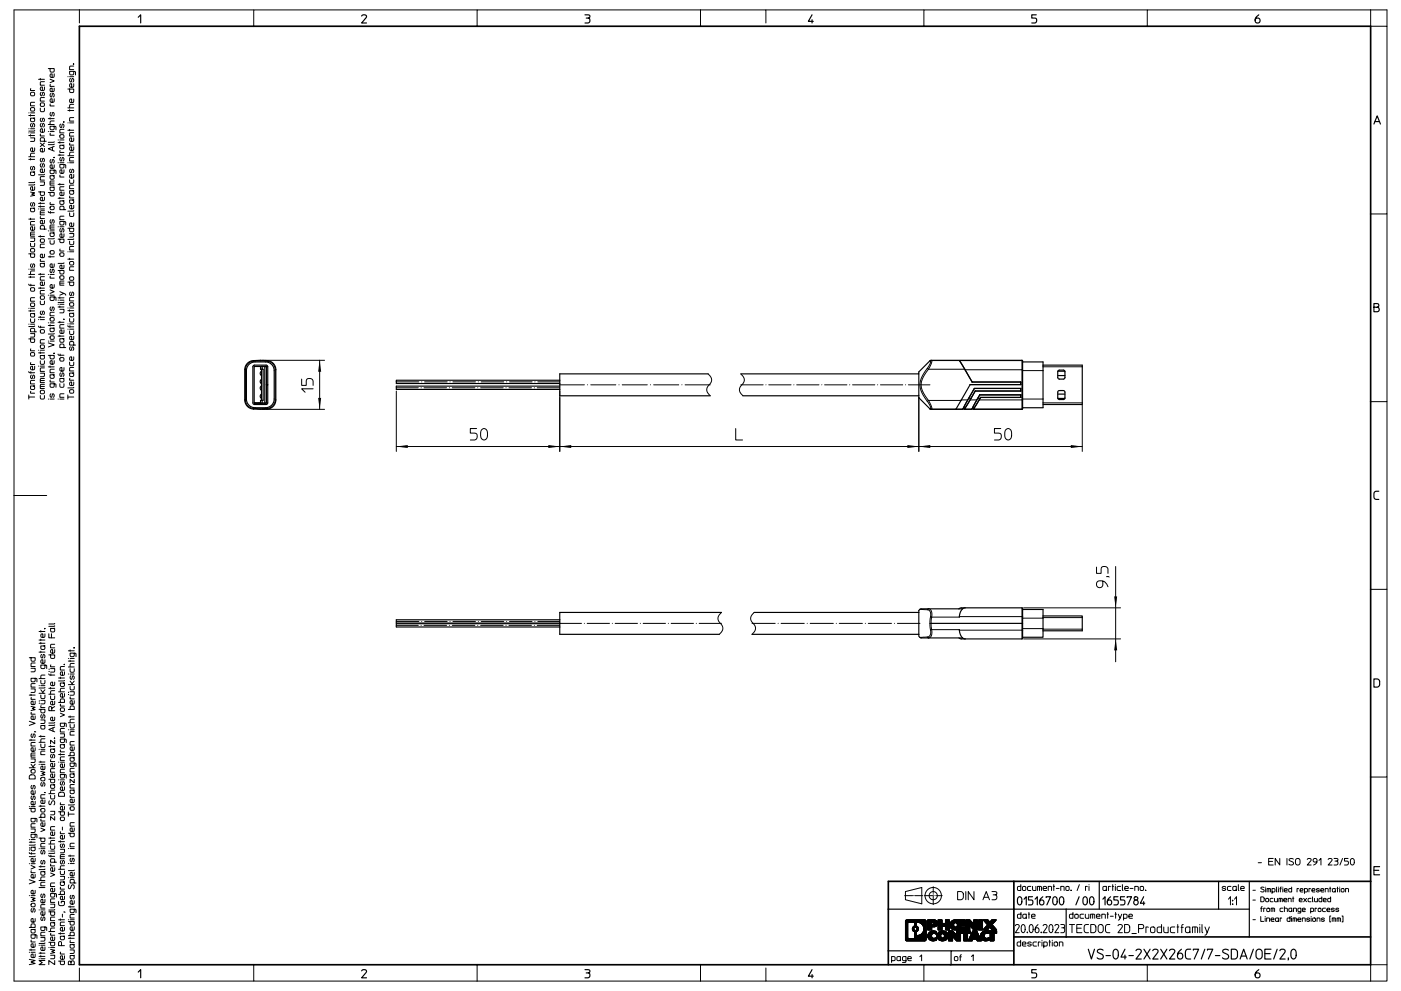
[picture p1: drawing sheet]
<svg xmlns="http://www.w3.org/2000/svg" width="420mm" height="297mm" viewBox="0 0 420 297" stroke-linecap="round" stroke-linejoin="round" font-family="sans-serif">
<g fill="none" stroke="#000" stroke-width=".3">
<path d="M22 19.1l.1 .2zM22.1 19.2h.1M22.1 19.8h-1l-.2 .3v.8h1.2M23.8 3v3.9M76.1 3h-71.9v291h19.6M143 3h-66.9v4.9M210 3h19.6v3.9M210 3h-67v4.9M210 3v4.9M229.6 3h47.4M343.9 3h-66.9v4.9M410.9 3h-67v4.9"/>
<path d="M410.9 3v4.9h4.9v56.2h-4.9M410.9 3h4.9v4.9M8.6 39.8h.1M8.6 38.6h.1M8.6 34.6h1.8M8.6 33.8h.1M9.2 34.4v.4M9.2 39.8h1.2M9.2 38.6h1.2M9.2 33.8h1.2M9.2 32.4l.8-.2a.56 .56 0 0 1 .4 .6 .56 .56 0 0 1-.4 .5l-.8-.1zM9.2 26.6v.5h1.2"/>
<path d="M9.3 27.7h.7a.56 .56 0 0 1 .4 .5 .56 .56 0 0 1-.4 .5h-.5a.61 .61 0 0 1-.2-1zM9.4 37a.48 .48 0 0 0-.3 .6 .48 .48 0 0 0 .6 .3l.2-.9a.53 .53 0 0 1 .5 .5 .53 .53 0 0 1-.3 .6M10.4 39.1l-1.8 .2M10.4 35.3l-1.2 .1 .1 1h1l.1-.6-.3-.4M10.4 30.7h-1l-.2 .2v.8h1.2M11.6 23.8h1.7M12.1 32.4v.9l.3 .2 .8-.2 .1-.9M12.1 23.5v.5M12.3 30.9l.7-.1a.56 .56 0 0 1 .3 .6 .56 .56 0 0 1-.3 .5h-.6a.61 .61 0 0 1-.1-1zM12.3 37a.48 .48 0 0 0-.3 .6 .48 .48 0 0 0 .6 .3l.2-.9a.53 .53 0 0 1 .6 .5 .53 .53 0 0 1-.3 .6M12.3 35.4a.48 .48 0 0 0-.3 .6 .48 .48 0 0 0 .6 .3l.2-.8a.53 .53 0 0 1 .6 .4 .53 .53 0 0 1-.3 .6M12.3 27.7a.48 .48 0 0 0-.3 .6 .48 .48 0 0 0 .6 .3l.2-.9a.53 .53 0 0 1 .6 .4 .53 .53 0 0 1-.3 .6"/>
<path d="M13.3 38.6l-.1 .9-.8 .2a.55 .55 0 0 1-.3-.7 .55 .55 0 0 1 .6-.4v1.1M13.3 29.2h-1l-.2 .3v.8h1.2M13.3 26.1l-.1 .9-.8 .1a.55 .55 0 0 1-.3-.6 .55 .55 0 0 1 .6-.4v1M13.3 24.5h-1l-.2 .2v.8h1.2M14.5 20.6h1.7v.9l-1 .1-.2-1M14.5 39.4h.1M14.5 37.3h1.7M14.5 35.5h1.7M15 23.7l1.2 .6-1.2 .5M15 35.3v.4M15 39.4h1.2M15.1 40l-.1 .5h1.2"/>
<path d="M15.1 31.2l-.1 .6h1.2M15.1 25.3l-.1 .6h1.2M15.3 33.7a.48 .48 0 0 0-.4 .6 .48 .48 0 0 0 .6 .3l.3-.9a.53 .53 0 0 1 .5 .5 .53 .53 0 0 1-.3 .6M15.3 28a.48 .48 0 0 0-.4 .6 .48 .48 0 0 0 .6 .3l.3-.8a.53 .53 0 0 1 .5 .4 .53 .53 0 0 1-.3 .6M16.2 37.8l-.1 1.1h-.7l-.3-.2-.1-.9h1.4l.4 .3v.8M16.2 36.3h-1l-.2 1M16.2 29.6v.9l-.8 .2a.55 .55 0 0 1-.4-.7 .55 .55 0 0 1 .6-.4v1.1M16.2 26.4v.9l-.8 .2a.55 .55 0 0 1-.4-.7 .55 .55 0 0 1 .6-.4v1.1M16.2 22.1v1l-.8 .1a.55 .55 0 0 1-.4-.6 .55 .55 0 0 1 .6-.5v1.1M18.2 37.2a.48 .48 0 0 0-.3 .6 .48 .48 0 0 0 .6 .3l.2-.9a.53 .53 0 0 1 .5 .4 .53 .53 0 0 1-.3 .6M19 36.5l.2 .2zM19.1 36.6h.1"/>
<path d="M19.2 38.8h-1l-.3 .2v.8h1.3M20.3 26.7h1.8l-.1 .9-1 .1-.1-1M20.3 39h1.8M20.3 36.8h.1M20.3 33.1h1.8M20.3 32.3h1.8M20.3 23h.1M20.9 32.9v.4M20.9 38.8v.4M20.9 36.8h1.2M20.9 23h1.2M21.1 23.5a.48 .48 0 0 0-.3 .6 .48 .48 0 0 0 .6 .3l.2-.8a.53 .53 0 0 1 .5 .4 .53 .53 0 0 1-.3 .6"/>
<path d="M22.1 39.7h-1l-.2 .3v.8h1.2M22.1 35.2h-1l-.2 .3v.8h1.2M22.1 31.3h-1.1l-.1 1M22.1 29.7l-.1 .9-.8 .1a.55 .55 0 0 1-.3-.6 .55 .55 0 0 1 .6-.4v1M22.1 25.1l-.1 .9-.8 .2a.55 .55 0 0 1-.3-.7 .55 .55 0 0 1 .6-.4v1.1M22.1 21.4l-.2 1-.9-.1-.1-.9h1.4l.3 .1v1M8.6 47.8h1.8M8.6 47h1.8M8.6 40.6h1.8M9.2 57.6l1.2 .2-.9 .4 .9 .3-1.2 .3M9.2 41.3h1.2l-.2 1-1 .1M9.2 40.4v.4"/>
<path d="M9.2 47.5v.4M9.4 49.9a.48 .48 0 0 0-.3 .6 .48 .48 0 0 0 .6 .3l.2-.9a.53 .53 0 0 1 .5 .4 .53 .53 0 0 1-.3 .6M10.4 56l-.1 .9-.8 .1a.55 .55 0 0 1-.3-.6 .55 .55 0 0 1 .6-.4v1M10.4 55.3l-1.8 .1M10.4 54.6l-1.8 .1M10.4 51.5l-1.2 .1 .1 .9h1l.1-.5-.3-.4M10.4 45.9l-1.1 .1-.1 1M10.4 44.3l-.1 1-.8 .1a.55 .55 0 0 1-.3-.7 .55 .55 0 0 1 .6-.4v1.1M11.6 57.5h1.7l-.1 .9-.9 .1-.2-1M12.1 54.5h1.2l-.2 1-1 .1M12.1 42.9l1.2 1M12.2 40.2l-.1 .6h1.2"/>
<path d="M12.3 49a.48 .48 0 0 0-.3 .6 .48 .48 0 0 0 .6 .4l.2-.9a.53 .53 0 0 1 .6 .4 .53 .53 0 0 1-.3 .6M12.3 47.5a.48 .48 0 0 0-.3 .6 .48 .48 0 0 0 .6 .3l.2-.9a.53 .53 0 0 1 .6 .4 .53 .53 0 0 1-.3 .6M13.3 59.1l-.1 .9-.8 .2a.55 .55 0 0 1-.3-.7 .55 .55 0 0 1 .6-.4v1.1M13.3 52.9h-1l-.2 .3v.8h1.2M13.3 52.2l-1.7 .2M13.3 50.6l-.1 1-.8 .1a.55 .55 0 0 1-.3-.7 .55 .55 0 0 1 .6-.4v1.1M13.3 44.5l-.1 .9-.8 .1a.55 .55 0 0 1-.3-.6 .55 .55 0 0 1 .6-.4v1M13.3 42.3l-.2-1-.9 .1-.1 .9h1.7M13.3 42.9l-1.2 1M14.5 57.7h1.7v.9l-1 .1-.2-1M15 54.9h1.2M15.3 47.8a.48 .48 0 0 0-.4 .6 .48 .48 0 0 0 .6 .3l.3-.8a.53 .53 0 0 1 .5 .4 .53 .53 0 0 1-.3 .6"/>
<path d="M15.7 44.1v1M16.1 47.1l.1 .2zM16.2 47.2h.1M16.2 56l-1.2 .1 .1 1h1l.1-.6-.3-.4M16.2 54.2h-1l-.2 .3v1h1.2M16.2 52.6l-1.2 .1 .1 .9h1l.1-.5-.3-.4M16.2 51l-.1 1h-.7l-.3-.2-.1-.8h1.4l.4 .2v.8M16.2 49.4v.9l-.8 .2a.55 .55 0 0 1-.4-.7 .55 .55 0 0 1 .6-.4v1.1M16.2 43.9l-1.7 .7 1.7 .7M16.2 43.2l-1.7 .2M16.2 42.5l-1.7 .1M17.4 59.4h1.8"/>
<path d="M17.4 55.3h1.8M17.4 48.8h.1M17.4 46.5h1.8M17.4 42.7h1.8M17.4 41.9h.1M17.9 42.5v.4M17.9 46.2v.5M17.9 55v.4M17.9 59.1v.5M17.9 48.8h1.3M17.9 41.9h1.3M18 52.5l-.1 .6h1.3"/>
<path d="M18 45.1l-.1 .6h1.3M18 40.5l.8-.1a.56 .56 0 0 1 .4 .5 .56 .56 0 0 1-.4 .5l-.8-.1zM18.2 47.2a.48 .48 0 0 0-.3 .6 .48 .48 0 0 0 .6 .3l.2-.9a.53 .53 0 0 1 .5 .5 .53 .53 0 0 1-.3 .6M19.2 57.6l-.1 .9-.8 .1a.55 .55 0 0 1-.4-.6 .55 .55 0 0 1 .7-.4v1M19.2 56h-1l-.3 .2v.8h1.3M19.2 50.9l-.1 .9-.8 .2a.55 .55 0 0 1-.4-.7 .55 .55 0 0 1 .7-.4v1.1M19.2 49.3l-.2 1-1-.1-.1-.9h1.5l.3 .1v1M19.2 43.4l-1.3 .1 .2 1h.9l.2-.6-.3-.4M20.3 48.8h.1M20.3 46.7h1.8M20.9 53.9v.8l.3 .3 .8-.2 .1-.9M20.9 48.8h1.2"/>
<path d="M21 58.7l-.1 .6h1.2M21 42.9l-.1 .6h1.2M21.1 50.7a.48 .48 0 0 0-.3 .6 .48 .48 0 0 0 .6 .3l.2-.8a.53 .53 0 0 1 .5 .4 .53 .53 0 0 1-.3 .6M22.1 59.8l-1.2 .1 .1 1h1l.1-.6-.3-.4M22.1 57.1l-1.2 .1 .1 .9h1l.1-.5-.3-.4M22.1 55.5h-1l-.2 .2v.8h1.2M22.1 52.3l-.1 .9-.8 .2a.55 .55 0 0 1-.3-.7 .55 .55 0 0 1 .6-.4v1.1M22.1 47.2h-1l-.2 .3v.8h1.2M22.1 45.6h-1.1l-.1 1.1M22.1 44l-.1 .9-.8 .2a.55 .55 0 0 1-.3-.7 .55 .55 0 0 1 .6-.4v1.1M22.1 41.3l-.1 1-.8 .1a.55 .55 0 0 1-.3-.7 .55 .55 0 0 1 .6-.4v1.1M8.6 76.1h1.8l-.1 .9-1 .1-.1-1"/>
<path d="M8.6 65.7h1.8M9.2 72.9v.8l.3 .3 .8-.2 .1-.9M9.2 71.3h1.2l-.2 1-1 .1M9.2 65.4v.4M9.2 70.2h1.2M9.2 74.6l.8-.1a.56 .56 0 0 1 .4 .5 .56 .56 0 0 1-.4 .5l-.8-.1zM9.4 79.1a.48 .48 0 0 0-.3 .6 .48 .48 0 0 0 .6 .3l.2-.9a.53 .53 0 0 1 .5 .4 .53 .53 0 0 1-.3 .6M9.4 60.7a.48 .48 0 0 0-.3 .6 .48 .48 0 0 0 .6 .4l.2-.9a.53 .53 0 0 1 .5 .4 .53 .53 0 0 1-.3 .6M10.4 69.6h-1l-.2 .2v1h1.2M10.4 68l-.1 .9-.8 .1a.55 .55 0 0 1-.3-.6 .55 .55 0 0 1 .6-.4v1M10.4 66.4h-1l-.2 .2v.8h1.2M10.4 62.3l-1.2 .1 .1 1h1l.1-.6-.3-.4"/>
<path d="M11.6 70.9h1.7M11.6 62.6h.1M11.6 61.9h1.7M11.6 61h1.7M12.1 60.7v.4M12.1 61.7v.4M12.1 70.6v.4M12.1 63.8h1.2M12.1 62.6h1.2M12.2 77.8l-.1 .5h1.2M12.2 71.7l.8-.1a.56 .56 0 0 1 .3 .5 .56 .56 0 0 1-.3 .5l-.8-.1zM12.2 64.9l-.1 .6h1.2"/>
<path d="M13.3 78.9h-1.2l.1 1h1l.1-.6-.3-.4M13.3 76.2l-.1 .9-.8 .1a.55 .55 0 0 1-.3-.6 .55 .55 0 0 1 .6-.4v1M13.3 73.2h-1l-.2 .2v.8h1.2M13.3 68.7l-.2-1h-.9l-.1 1h1.7M13.3 66l-.1 .9-.8 .2a.55 .55 0 0 1-.3-.7 .55 .55 0 0 1 .6-.4v1.1M13.3 63.2h-1l-.2 .2v1h1.2M14.5 63.4l.3 .3h1.4M14.5 77h1.7M14.5 69.2h.1M15 72.1l.1 .8 .3 .3 .8-.2v-.9M15 76.7v.4M15 69.2h1.2"/>
<path d="M15 68.1h1.2M15.1 75.2l.8-.1a.56 .56 0 0 1 .4 .5 .56 .56 0 0 1-.4 .6l-.8-.2zM15.1 61.9l.8-.1a.56 .56 0 0 1 .4 .5 .56 .56 0 0 1-.4 .5l-.8-.1zM15.1 60.7l-.1 .6h1.2M15.1 63.4v.5M15.3 65.8a.48 .48 0 0 0-.4 .6 .48 .48 0 0 0 .6 .4l.3-.9a.53 .53 0 0 1 .5 .4 .53 .53 0 0 1-.3 .6M16.2 79.1v.9l-.8 .1a.55 .55 0 0 1-.4-.6 .55 .55 0 0 1 .6-.4v1M16.2 71.4l-1.7 .2M16.2 69.7l-1.2 .1 .1 1h1l.1-.6-.3-.4M16.2 67.4h-1l-.2 .3v1h1.2M17.4 71.7h1.8l-.1 .9-1 .1-.2-1M17.4 68h.1"/>
<path d="M17.9 68h1.3M18 75.9l.8-.1a.56 .56 0 0 1 .4 .5 .56 .56 0 0 1-.4 .5l-.8-.1zM18 74.7l-.1 .5h1.3M18.2 68.5a.48 .48 0 0 0-.3 .6 .48 .48 0 0 0 .6 .3l.2-.9a.53 .53 0 0 1 .5 .5 .53 .53 0 0 1-.3 .6M19.2 79.5l-.1 .9-.8 .1a.55 .55 0 0 1-.4-.6 .55 .55 0 0 1 .7-.4v1M19.2 78.8l-1.8 .1M19.2 70.1l-.1 .9-.8 .1a.55 .55 0 0 1-.4-.6 .55 .55 0 0 1 .7-.4v1M19.2 66.4l-.2 1-1-.1-.1-.9h1.5l.3 .1v.9M19.2 64.8h-1l-.3 .3v.7h1.3M19.2 62.8l-.2-1-1 .1-.1 .9h1.8M19.2 60.1l-1.3 .1 .2 1h.9l.2-.6-.3-.4M20.3 68.4h1.8l-.1 .9-1 .1-.1-1"/>
<path d="M20.3 77.7h1.8M20.3 75.5h.1M20.9 72.3v.8l.3 .2 .8-.1 .1-.9M20.9 70h1.2l-.2 1h-1M20.9 63.8v.9l.3 .2 .8-.2 .1-.9M20.9 77.4v.4M20.9 75.5h1.2M21 78.5l.8-.1a.56 .56 0 0 1 .3 .5 .56 .56 0 0 1-.3 .5l-.8-.1zM22.1 80h-1l-.2 .2v.8h1.2M22.1 73.9h-1l-.2 .2v.8h1.2M22.1 71.6l-1.8 .2M22.1 66.8l-.1 .9-.8 .2a.55 .55 0 0 1-.3-.7 .55 .55 0 0 1 .6-.4v1.1"/>
<path d="M22.1 63.1l-1.8 .2M22.1 61.5l-.1 1-.8 .1a.55 .55 0 0 1-.3-.7 .55 .55 0 0 1 .6-.4v1.1M415.8 64.1v56.3h-4.9M8.6 85.2l.3 .3h1.5M8.6 97.2h.1M8.6 93.2h1.8M8.6 92.4h.1M8.6 83h1.8M8.6 82.3h1.8M8.6 80.7h.1M9.2 100h1.2l-.2 1h-1M9.2 95.6v.8l.3 .2 .8-.1 .1-.9"/>
<path d="M9.2 97.2h1.2M9.2 82.8v.4M9.2 92.9v.5M9.2 92.4h1.2M9.2 80.7h1.2M9.2 90.9l.8-.1a.56 .56 0 0 1 .4 .5 .56 .56 0 0 1-.4 .6l-.8-.2zM9.2 86.4l.8-.2a.56 .56 0 0 1 .4 .5 .56 .56 0 0 1-.4 .6l-.8-.2zM9.2 85.2v.5M10.4 99.5l-.2-1.1-1 .1v1h1.7M10.4 97.7l-1.8 .2M10.4 93.9l-1.2 .1 .1 1h1l.1-.6-.3-.4M10.4 89.2h-1l-.2 .3v.8h1.2"/>
<path d="M10.4 81.2h-1.1l-.1 1.1M11.6 97.7l.3 .4h1.4M11.6 82.2h1.7M11.6 95.8h.1M11.6 95.1h1.7M11.6 86.4h1.7M12.1 90.2v.9l.3 .2 .8-.1 .1-1M12.1 81.9v.5M12.1 86.1v.4M12.1 94.8v.5M12.1 95.8h1.2M12.2 98.9l.8-.1a.56 .56 0 0 1 .3 .5 .56 .56 0 0 1-.3 .5l-.8-.1z"/>
<path d="M12.2 88.8l.8-.2a.56 .56 0 0 1 .3 .6 .56 .56 0 0 1-.3 .5l-.8-.1zM12.2 97.7v.6M12.3 93.2a.48 .48 0 0 0-.3 .6 .48 .48 0 0 0 .6 .4l.2-.9a.53 .53 0 0 1 .6 .4 .53 .53 0 0 1-.3 .6M13.3 87.1h-1l-.2 .2v.8h1.2M13.3 84.5l-.1 .9-.8 .2a.55 .55 0 0 1-.3-.7 .55 .55 0 0 1 .6-.4v1.1M13.3 82.9h-1l-.2 .3v.8h1.2M14.5 82.3h.1M14.5 97.6h1.7M14.5 96.8h.1M14.5 88.5h.1M15 86.9l1.2 .5-1.2 .5M15 82.3h1.2"/>
<path d="M15 97.3v.4M15 96.8h1.2M15 88.5h1.2M15.1 82.8l-.1 .6h1.2M15.2 95.2h.7a.56 .56 0 0 1 .4 .5 .56 .56 0 0 1-.4 .5h-.5a.61 .61 0 0 1-.2-1zM15.3 92a.48 .48 0 0 0-.4 .6 .48 .48 0 0 0 .6 .3l.3-.9a.53 .53 0 0 1 .5 .5 .53 .53 0 0 1-.3 .6M15.3 80.7a.48 .48 0 0 0-.4 .6 .48 .48 0 0 0 .6 .3l.3-.9a.53 .53 0 0 1 .5 .4 .53 .53 0 0 1-.3 .6M16.2 99.9l-1.7 .2M16.2 98.3h-1.2l.1 1h1l.1-.6-.3-.4M16.2 93.6h-1l-.2 .2v.8h1.2M16.2 89l-.1 1-.7 .1-.3-.3-.1-.8h1.4l.4 .3v.8M16.2 85.3v.9l-.8 .2a.55 .55 0 0 1-.4-.7 .55 .55 0 0 1 .6-.4v1.1"/>
<path d="M17.4 81.1h1.8l-.1 .9-1 .1-.2-1M17.4 96.6h1.8M17.4 92h1.8M17.4 91.2h.1M17.4 90h.1M17.4 89.3h1.8M17.9 92.7h1.3l-.2 1-1.1 .1M17.9 87.4l1.3 .5-1.3 .6M17.9 89v.4M17.9 91.7v.5M17.9 96.3v.5M17.9 91.2h1.3"/>
<path d="M17.9 90h1.3M17.9 84.9h1.3M18 82.8l.8-.2a.56 .56 0 0 1 .4 .6 .56 .56 0 0 1-.4 .5l-.8-.1zM19 95.7h.4M19.2 98.9l-.1 .9-.8 .1a.55 .55 0 0 1-.4-.6 .55 .55 0 0 1 .7-.4v1M19.2 97.3h-1l-.3 .3v.7h1.3M19.2 90.5l-1.8 .2M19.2 87.9l.5 .6M19.2 84.2h-1l-.3 .3v1h1.3M20.3 97.6l.3 .4h1.5M20.3 84.5h1.8l-.1 1-1 .1-.1-1.1M20.3 98.7h.1"/>
<path d="M20.3 97.1h.1M20.3 93.1h1.8M20.3 92.3h.1M20.9 99.2v.8l.3 .2 .8-.1 .1-.9M20.9 95.5v.8l.3 .2 .8-.1 .1-.9M20.9 98.7h1.2M20.9 97.1h1.2M20.9 92.8v.5M20.9 92.3h1.2M21 90.9l.8-.2a.56 .56 0 0 1 .3 .5 .56 .56 0 0 1-.3 .6l-.8-.2zM21 83.1l.8-.1a.56 .56 0 0 1 .3 .5 .56 .56 0 0 1-.3 .5l-.8-.1zM21 97.6v.5"/>
<path d="M21.1 87.5a.48 .48 0 0 0-.3 .6 .48 .48 0 0 0 .6 .4l.2-.9a.53 .53 0 0 1 .5 .4 .53 .53 0 0 1-.3 .6M22.1 93.8l-1.2 .1 .1 1h1l.1-.6-.3-.4M22.1 89.1h-1l-.2 .3v.8h1.2M8.6 111.4l.3 .3h1.5M8.6 101.6h1.8l-.1 .9-1 .1-.1-1M8.6 118.4v.6M9.2 117.3v.5h1.2M9.2 108.7v.5h1.2M9.2 105.8l.8-.1a.56 .56 0 0 1 .4 .5 .56 .56 0 0 1-.4 .5l-.8-.1zM9.2 104.6v.5h1.2M9.2 111.4v.5M9.4 112.4a.48 .48 0 0 0-.3 .6 .48 .48 0 0 0 .6 .3l.2-.8a.53 .53 0 0 1 .5 .4 .53 .53 0 0 1-.3 .6"/>
<path d="M10.4 119h-1.8v.6M10.4 115.6l-1.2 .1 .1 .9h1l.1-.5-.3-.4M10.4 114h-1l-.2 .3v.8h1.2M10.4 109.8l-.1 .9-.8 .1a.55 .55 0 0 1-.3-.6 .55 .55 0 0 1 .6-.4v1M11.6 109.7h.1M11.6 105.8h1.7M11.6 105h.1M12.1 118.5v.9l.3 .2 .8-.1 .1-1M12.1 111.8h1.2l-.2 1.1h-1M12.1 108.1v.9l.3 .2 .8-.1 .1-1M12.1 115.8h1.2M12.1 114h1.2"/>
<path d="M12.1 109.7h1.2M12.1 105.5v.4M12.1 105h1.2M12.2 117.1l.8-.1a.56 .56 0 0 1 .3 .5 .56 .56 0 0 1-.3 .5l-.8-.1zM12.2 103.5l.8-.1a.56 .56 0 0 1 .3 .5 .56 .56 0 0 1-.3 .5l-.8-.1zM13.3 115.2h-1l-.2 .3v.9h1.2M13.3 113.4h-1l-.2 .3v1h1.2M13.3 110.3h-1l-.2 .2v.8h1.2M13.3 106.5l-1.2 .1 .1 .9h1l.1-.6-.3-.3M13.3 101.8h-1l-.2 .3v.7h1.2M14.5 106.5h1.7v.9l-1 .1-.2-1M14.5 102.8l1.7 .6-1.7 .6"/>
<path d="M14.5 109.9h1.7M14.5 119.6h.1M14.5 102.2h.1M15 119.6h1.2M15 109.7v.4M15 102.2h1.2M15.1 113.9l-.1 .6h1.2M15.1 100.8l.8-.2a.56 .56 0 0 1 .4 .6 .56 .56 0 0 1-.4 .5l-.8-.1zM15.3 118a.48 .48 0 0 0-.4 .6 .48 .48 0 0 0 .6 .3l.3-.8a.53 .53 0 0 1 .5 .4 .53 .53 0 0 1-.3 .6M16.1 105.8l.1 .2zM16.2 105.9h.1M16.2 115l-.1 1-.7 .1-.3-.2-.1-.9h1.4l.4 .3v.8"/>
<path d="M16.2 112.2l-1.2 .1 .1 1h1l.1-.6-.3-.4M16.2 110.7h-1l-.2 .2v.8h1.2M16.2 108.1v.9l-.8 .2a.55 .55 0 0 1-.4-.7 .55 .55 0 0 1 .6-.4v1.1M17.4 106.1l.3 .4h1.5M17.4 119.6h.1M17.4 100.7h1.8M17.9 115l.1 .9 .3 .2 .8-.2 .1-.9M17.9 119.6h1.3M17.9 100.5v.4M18 107.3l.8-.1a.56 .56 0 0 1 .4 .5 .56 .56 0 0 1-.4 .5l-.8-.1zM18 106.1v.5M18.2 111.8a.48 .48 0 0 0-.3 .5 .48 .48 0 0 0 .6 .4l.2-.9a.53 .53 0 0 1 .5 .4 .53 .53 0 0 1-.3 .6"/>
<path d="M19.2 118h-1l-.3 .3v.8h1.3M19.2 113.3l-1.3 .1 .2 1h.9l.2-.6-.3-.4M19.2 110.2l-.1 .9-.8 .1a.55 .55 0 0 1-.4-.6 .55 .55 0 0 1 .7-.4v1M19.2 104.2l-.2-1h-1l-.1 1h1.8M19.2 101.4l-1.3 .1 .2 1h.9l.2-.6-.3-.4M20.3 118.4v.6M20.9 108.5v.9l.3 .2 .8-.1 .1-1M21 116.9l.8-.1a.56 .56 0 0 1 .3 .5 .56 .56 0 0 1-.3 .5l-.8-.1zM21 113.4l-.1 .6h1.2M21.1 103.9a.48 .48 0 0 0-.3 .6 .48 .48 0 0 0 .6 .4l.2-.9a.53 .53 0 0 1 .5 .4 .53 .53 0 0 1-.3 .6M22.1 119h-1.8v.6M22.1 116.1l-1.8 .2"/>
<path d="M22.1 114.5l-.1 .9-.8 .1a.55 .55 0 0 1-.3-.6 .55 .55 0 0 1 .6-.4v1M22.1 111.7l-1.2 .1 .1 1h1l.1-.6-.3-.4M22.1 110.1h-1l-.2 .3v.8h1.2M22.1 106.9l-.1 1-.8 .1a.55 .55 0 0 1-.3-.6 .55 .55 0 0 1 .6-.5v1.1M22.1 103.4l-.2-1-.9 .1-.1 .9h1.7M22.1 100.8l-.1 .9-.8 .1a.55 .55 0 0 1-.3-.6 .55 .55 0 0 1 .6-.4v1M73.4 119.9h.2M73.4 110.8h.2M73.6 119.9l.2 .9 .5 .8 .8 .6 .9 .2M73.6 110.8v9.1M76 108.1v.2M76 108.3l-.9 .2-.8 .5-.5 .9-.2 .9"/>
<path d="M78 108.2l-2 .1M78 108v.2M78 108.2l2.1 .1M78.5 108h18.8M80.1 108.3l.9 .2 .8 .5 .5 .9 .2 .9M80.1 108.1v.2M82.5 119.8l-.2 1-.6 .8-.7 .6-.9 .2M82.5 119.9h.2M82.5 110.8v9.1M82.5 110.8h.2M90.4 113.6v1.9h1.4v-1.3a1.07 1.07 0 0 1 1-.8 1.07 1.07 0 0 1 1.1 .8v1.3M93.9 116.5h-3.5l1.1 1.1"/>
<path d="M95.8 108v14.7M118.8 117.2v18.1M167.8 117.2v18.1M212.3 112l.8 1.1 .2 .9-.3 .8-.9 1.2-.2 .9 .3 .8 .7 .9M222.1 112l.7 .9 .3 .8-.2 .9-.9 1.3-.3 .8 .2 .9 .8 1M275.4 119.1v16.2M278 110.4l.3 .3M278 110.4l-1.7 2.8-.5 2.1 .5 2.2 1.7 2.8M278.3 110.7l-1.6 2.5-.6 2.1 .6 2.2 1.6 2.5M278.3 110.7h10.9M278.8 108.1l.2 .1M279 108.2l-.1 .8-.9 1.4"/>
<path d="M279.1 108l.2 .1M279.3 108.1h27.1l.2 .2M279.3 108.1l-.3 .1M279.3 108.1l-.1 .9-.9 1.7M288.2 119.9h1.9M289.3 110.8h17.3M290.4 119.4h.7M290.8 119.9h2M293.1 119.4h.7M293.5 119.9h13.1M306.4 108v14.7M306.6 111.1h6.1"/>
<path d="M306.6 119.6h6.1M312.7 109.9h11.7M76 122.4l2 .1v.2M76 122.4v.2M78.5 122.7h18.8M80.1 122.4l-2.1 .1M80.1 122.4v.2M118.8 133.8h205.6M142.9 128.4h-1.9v1.4h1.3a1.07 1.07 0 0 1 .8 1 1.07 1.07 0 0 1-.8 1.1h-1.3M144.5 128.7a1.02 1.02 0 0 1 1.2-.1 1.02 1.02 0 0 1 .4 1.1 1.54 1.54 0 0 1-.9 2.2h-.2a1.94 1.94 0 0 1-.5-3.2zM220.6 128.4v3.5h2M278 120.3l.9 1.4 .1 .7"/>
<path d="M278.3 120l.9 1.7 .1 .9M278.3 120l-.3 .3M278.3 120h9.8M279 122.4l.3 .2M279 122.4l-.2 .1M279.3 122.6l-.2 .1M288.7 122.6h-9.4M288.9 122.3h.4M289.2 122.6h2.2M289.4 122.2h.1M291.6 122.3h.4M292.1 122.2h.1"/>
<path d="M300 128.4h-1.9v1.4h1.3a1.07 1.07 0 0 1 .8 1 1.07 1.07 0 0 1-.8 1.1h-1.3M301.5 128.9a1.01 1.01 0 0 1 1.2-.4 1.01 1.01 0 0 1 .6 1.2 1.54 1.54 0 0 1-1 2.2h-.1a1.94 1.94 0 0 1-.7-3zM306.6 122.4l-.2 .2h-14.5M312.7 120.7h11.7M324.4 121.2v14.1M415.8 120.4v56.2h-4.9M4.2 148.5h9.8M328.7 170v1.8h1.4v-1.2a1.07 1.07 0 0 1 1-.8 1.07 1.07 0 0 1 1.1 .8v1.2M330.6 174.2v1.2a1.02 1.02 0 0 1-1.8 .3 1.02 1.02 0 0 1 .8-1.6h.6a2.03 2.03 0 0 1 2 1.8M331.9 172.8l.6 .2M334.5 169.8v28.5M415.8 176.6v56.3h-4.9"/>
<path d="M8.8 197.1h1.7v.9l-1 .1-.2-1M10.5 198.7h-1l-.2 .3v.8h1.2M11.7 195.4h1.8M11.7 192.8h1.8M11.7 191.8h1.8M11.7 189.3h1.8M12.2 189v.4M12.2 191.6v.4M12.2 192.5v.5M12.2 195.2v.4M12.5 196.1a.48 .48 0 0 0-.3 .6 .48 .48 0 0 0 .6 .4l.2-.9a.53 .53 0 0 1 .5 .4 .53 .53 0 0 1-.3 .6M13.3 188.3l.2 .2z"/>
<path d="M13.4 188.4h.1M13.5 199.3l-.2 1-.7 .1-.3-.2-.1-.9h1.4l.4 .3v.8M13.5 197.7l-.1 1-.8 .1a.55 .55 0 0 1-.4-.7 .55 .55 0 0 1 .7-.4v1.1M13.5 193.5l-1.3 .1 .2 1h.9l.2-.6-.3-.4M13.5 190l-.1 .9-.8 .1a.55 .55 0 0 1-.4-.6 .55 .55 0 0 1 .7-.4v1M14.6 196.3h1.8l-.1 .9-1 .1-.1-1M14.6 189.9v1.3h1.8M15.3 199.3l-.1 .5h1.2M15.4 189.9v1.3M16.4 194.7l-.1 .9-.8 .1a.55 .55 0 0 1-.3-.6 .55 .55 0 0 1 .6-.4v1M16.4 193.1h-1l-.2 .3v.8h1.2M16.4 188.2l-1.2 .1 .1 1h1l.1-.6-.3-.4"/>
<path d="M16.4 187.5l-1.8 .2M16.4 186.8l-1.8 .2M19.2 199.1l.1 .1zM19.3 199.1h.1M19.3 199.8h-1l-.2 .2v.8h1.2M20.5 199.9h1.8M20.5 198.1h1.8M20.5 197.3h.1M20.5 195h1.8M21 194.8v.4M21 197.9v.4M21 197.3h1.3"/>
<path d="M22.1 194.1l.2 .1zM22.2 194.2h.1M22.3 198.8l-1.1 .1-.2 1M22.3 195.7l-.2 1.1h-.7l-.3-.2-.1-.9h1.4l.4 .3v.8M216.3 183.5l-.8 .9-.3 .8 .2 .9 1 1.3 .3 .8-.2 .9-.9 1M226.1 183.5l-.8 .9-.3 .8 .2 .9 1 1.3 .3 .8-.2 .9-.9 1M275.8 182.6l2.2 .1M278 182.7l.5 .2 .4 .5 .1 1.5M278 182.7l.5-.2 .6 .4 .3 .9-.1 1.1M278 190.9l-2.2 .1M278.8 186.8l.2 2M278.8 186.8h.3"/>
<path d="M279 184.9h.3M279 188.8l-.1 1.5-.4 .4-.5 .2M279 184.9l-.2 1.9M279.1 186.8l.2 1.9M279.3 188.7l-.3 .1M279.3 188.7l.1 1.2-.3 .9-.6 .4-.5-.3M279.3 184.9l-.2 1.9M279.3 184.9h8.3M279.3 188.7h8.3M287.6 184.8h19M306.4 182.2v9.3M306.4 186.8h.2"/>
<path d="M306.6 188.8l-19 .1M306.6 185.3h6.1M306.6 188.4h6.1M306.9 191.5h29M306.9 182.2h29M312.7 185.1h11.7M312.7 188.6h11.7M8.8 216.2l1.7 .6-1.7 .6M8.8 208.3h1.7M9.3 211.7l1.2 .3-.8 .3 .8 .4-1.2 .2M9.3 206.5h1.2l-.1 1h-1.1M9.3 200.3h1.2l-.1 1h-1.1"/>
<path d="M9.3 208v.5M9.4 213.5l-.1 .5h1.2M9.4 209l-.1 .6h1.2M9.6 220a.48 .48 0 0 0-.4 .6 .48 .48 0 0 0 .6 .3l.3-.9a.53 .53 0 0 1 .5 .4 .53 .53 0 0 1-.3 .6M10.4 219.3l.3 .1M10.5 214.6v.9l-.8 .1a.55 .55 0 0 1-.4-.6 .55 .55 0 0 1 .6-.4v1M10.5 210.1v.9l-.8 .2a.55 .55 0 0 1-.4-.7 .55 .55 0 0 1 .6-.4v1.1M10.5 204.9h-1l-.2 .2v.8h1.2M10.5 203.3l-.1 1-1-.1-.1-.9h1.4l.4 .2v.8M11.7 212.6h1.8l-.1 .9-1 .1-.2-1M11.7 207.8h1.8M11.7 205.5h.1"/>
<path d="M11.7 203.4h1.8M11.8 210.1h.1M11.8 210.7h.1M12.2 215.8h1.3l-.2 1h-1.1M12.2 209.9h1.3l-.2 1-1.1 .1M12.2 208.3l.1 .8 .3 .3 .8-.2 .1-.9M12.2 203.9l.1 .8 .3 .3 .8-.2 .1-.9M12.2 206.7l.8 1.1M12.2 205.5h1.3M12.3 211.5l-.1 .6h1.3M12.5 214.2a.48 .48 0 0 0-.3 .6 .48 .48 0 0 0 .6 .3l.2-.9a.53 .53 0 0 1 .5 .4 .53 .53 0 0 1-.3 .6M13.5 217.4h-1.3l.2 1h.9l.2-.6-.3-.4"/>
<path d="M13.5 206l-1.8 .2M13.5 202.3l-1.1 .1-.2 1M13.5 206.7l-.7 .8M14.6 202l.3 .3h1.5M14.6 208h1.8M14.6 206.3h1.8M14.7 200.6h.1M14.7 201.2h.1M15.2 208.6v.8l.3 .2 .8-.1 .1-.9M15.2 200.4h1.2l-.2 1h-1M15.2 206v.5M15.3 202v.5"/>
<path d="M15.5 213h.9M15.9 218.1v1M16.4 217.9l-1.8 .7 1.8 .7M16.4 217.2l-1.8 .2M16.4 216.5l-1.8 .2M16.4 214.9l-.1 1-.8 .1a.55 .55 0 0 1-.3-.7 .55 .55 0 0 1 .6-.4v1.1M16.4 211.8l-.9 .5a.45 .45 0 0 0-.4-.6 .45 .45 0 0 0-.5 .4v.9h.9v-.7M16.4 210.2l-.1 .9-.8 .1a.55 .55 0 0 1-.3-.6 .55 .55 0 0 1 .6-.4v1M16.4 207h-1.1l-.1 1M16.4 204.4l-.1 1-.8 .1a.55 .55 0 0 1-.3-.7 .55 .55 0 0 1 .6-.4v1.1M17.6 210.5h1.7l-.1-.9-.9-.1-.2 1M17.6 207.3h1.7"/>
<path d="M17.6 203.2h1.7M18.1 219.9h1.2l-.1 1-1.1 .1M18.1 213.7l1.2 .6-1.2 .5M18.1 202.9v.5M18.2 212.3l.8-.2a.56 .56 0 0 1 .3 .6 .56 .56 0 0 1-.3 .5l-.8-.1zM18.2 211l-.1 .6h1.2M19.3 218.3h-1l-.2 .3v.8h1.2M19.3 216.7l-.1 1h-1l-.1-1h1.4l.3 .2 .1 .9M19.3 207.9l-.1 .9-.8 .1a.55 .55 0 0 1-.3-.6 .55 .55 0 0 1 .6-.4v1M19.3 206.3h-1l-.2 1M19.3 204.6l-1.2 .1 .1 1h1l.1-.6-.3-.4M19.3 203.9l-1.7 .2"/>
<path d="M19.3 201.3l-.1 1-.8 .1a.55 .55 0 0 1-.3-.6 .55 .55 0 0 1 .6-.5v1.1M20.5 212.6h1.8l-.1-.9-1-.1-.2 1M20.5 205.2h1.8M20.5 218.7h.1M20.5 216.6h1.8M20.5 214.8h1.8M20.5 202h.1M20.6 207.5h.1M20.6 208.1h.1M21 217.1l.1 .9 .3 .2 .8-.1 .1-1M21 207.3h1.3l-.2 1-1.1 .1M21 205.7l.1 .8 .3 .3 .8-.2 .1-.9"/>
<path d="M21 200.4l.1 .9 .3 .2 .8-.2 .1-.9M21 214.6v.4M21 218.7h1.3M21 204.1l.8 1.1M21 202h1.3M21.1 208.9l-.1 .6h1.3M21.3 202.5a.48 .48 0 0 0-.3 .6 .48 .48 0 0 0 .5 .4l.3-.9a.53 .53 0 0 1 .5 .4 .53 .53 0 0 1-.3 .6M22.3 219.2h-1.1l-.2 .3v.8h1.3M22.3 215.5l-1.1 .1-.2 1M22.3 210l-.1 .9-.8 .1a.55 .55 0 0 1-.4-.6 .55 .55 0 0 1 .6-.4v1M22.3 204.1l-.7 .8M8.8 230.1h1.7"/>
<path d="M8.8 221.8h1.7M8.9 232.4l.4-.2 .9 .1 .3 .3v.8h-1.7zM9.3 227.5h1.2l-.1 1h-1.1M9.3 221.5v.5M9.3 229l.8 1.1M9.3 226.3h1.2M9.4 230.8l.8-.2a.56 .56 0 0 1 .4 .6 .56 .56 0 0 1-.4 .5l-.8-.1zM9.6 238.6a.48 .48 0 0 0-.4 .6 .48 .48 0 0 0 .6 .3l.3-.9a.53 .53 0 0 1 .5 .4 .53 .53 0 0 1-.3 .6M9.6 235.4a.48 .48 0 0 0-.4 .6 .48 .48 0 0 0 .6 .3l.3-.9a.53 .53 0 0 1 .5 .4 .53 .53 0 0 1-.3 .6M10.5 237v.9l-.8 .1a.55 .55 0 0 1-.4-.6 .55 .55 0 0 1 .6-.4v1M10.5 225.7h-1l-.2 .3v.9h1.2M10.5 224.1v.9l-.8 .2a.55 .55 0 0 1-.4-.7 .55 .55 0 0 1 .6-.4v1.1"/>
<path d="M10.5 222.5h-1l-.2 .3v.8h1.2M10.5 229l-.6 .8M11.7 229.1h.1M11.7 228.4h1.8M11.7 224.6h.1M11.7 222.5h1.8M11.7 220.7h1.8M12.2 231.2l1.3 .3-.9 .3 .9 .4-1.3 .2M12.2 223l.1 .8 .3 .3 .8-.2 .1-.9M12.2 220.4v.5M12.2 228.1v.5M12.2 229.1h1.3"/>
<path d="M12.2 224.6h1.3M12.3 233.1l.8-.1a.56 .56 0 0 1 .4 .5 .56 .56 0 0 1-.4 .5l-.8-.1zM12.5 234.6a.48 .48 0 0 0-.3 .5 .48 .48 0 0 0 .6 .4l.2-.9a.53 .53 0 0 1 .5 .4 .53 .53 0 0 1-.3 .6M13.3 237.5l.3 .1M13.5 239.8l-.1 .9-.8 .1a.55 .55 0 0 1-.4-.6 .55 .55 0 0 1 .7-.4v1M13.5 238.2h-1l-.3 .2v.8h1.3M13.5 229.6l-.1 .9-.8 .2a.55 .55 0 0 1-.4-.7 .55 .55 0 0 1 .7-.4v1.1M13.5 225.1h-1l-.3 .3v.8h1.3M13.5 221.4l-1.1 .1-.2 1M14.6 233.5h1.8l-.1 1-1 .1-.1-1.1M14.6 237.9h1.8M14.6 223.7h1.8"/>
<path d="M15.2 238.4v.8l.3 .2 .8-.1 .1-.9M15.2 223.4v.5M15.3 227.7l-.1 .5h1.2M15.4 226.1a.48 .48 0 0 0-.3 .6 .48 .48 0 0 0 .6 .3l.2-.9a.53 .53 0 0 1 .5 .4 .53 .53 0 0 1-.3 .6M16.3 221.2l.1 .1zM16.4 221.2h.1M16.4 236.8h-1.1l-.1 1.1M16.4 235.1l-1.2 .1 .1 1h1l.1-.6-.3-.4M16.4 231.9l-.1 1-.8 .1a.55 .55 0 0 1-.3-.6 .55 .55 0 0 1 .6-.5v1.1M16.4 230.4h-1l-.2 .2v.8h1.2M16.4 228.8l-.1 .9-.8 .1a.55 .55 0 0 1-.3-.6 .55 .55 0 0 1 .6-.4v1M16.4 224.4l-1.2 .1 .1 1h1l.1-.6-.3-.4"/>
<path d="M16.4 221.9v1l-1.2-1v1M17.6 233.7h.1M17.6 228.4h.1M17.6 226.1h1.7M17.7 237.6l.4-.2 .9 .1 .3 .3v.9h-1.7zM18.1 225.9v.4M18.1 233.7h1.2M18.1 228.4h1.2M18.2 224.8l-.1 .5h1.2M18.4 234.2a.48 .48 0 0 0-.4 .6 .48 .48 0 0 0 .6 .4l.2-.9a.53 .53 0 0 1 .6 .4 .53 .53 0 0 1-.3 .6M19.3 235.8l-.1 1-.8 .1a.55 .55 0 0 1-.3-.7 .55 .55 0 0 1 .6-.4v1.1M19.3 232.1l-.1 1h-1l-.1-1h1.4l.3 .2 .1 .9"/>
<path d="M19.3 230.5h-1l-.2 .3v.8h1.2M19.3 229l-.1 .9-.8 .1a.55 .55 0 0 1-.3-.6 .55 .55 0 0 1 .6-.4v1M19.3 226.8h-1l-.2 .3v.8h1.2M19.3 223.1l-1.2 .1 .1 .9h1l.1-.5-.3-.4M19.3 221.5l-.1 1-1-.1-.1-.9h1.4l.3 .1 .1 1M20.5 226.5h1.8l-.1-.9-1-.1-.2 1M21.1 238.4l-.1 .6h1.3M22.3 239.5l-.1 .9-.8 .1a.55 .55 0 0 1-.4-.6 .55 .55 0 0 1 .6-.4v1M22.3 236.7l-1.3 .1 .2 1h.9l.2-.6-.4-.4M22.3 235.1h-1.1l-.2 .3v.8h1.3M22.3 233.5v1.1l-1.3-1.1v1.1M22.3 231.9h-1.3l.2 1h.9l.2-.6-.4-.4"/>
<path d="M22.3 230.3h-1.1l-.2 .2v.8h1.3M22.3 228.7l-.2 1h-.7l-.3-.2-.1-.8h1.4l.4 .3v.7M22.3 227l-1.3 .1 .2 1h.9l.2-.6-.4-.4M22.3 223.8l-.1 1-.8 .1a.55 .55 0 0 1-.4-.7 .55 .55 0 0 1 .6-.4v1.1M22.3 222.2h-1.1l-.2 .3v.8h1.3M415.8 232.9v61.1h-4.9M8.8 255.5l.3 .4h1.4M8.8 242.3h1.7v.9l-1 .1-.2-1M8.8 258.9h.1M8.8 252.4h1.7M8.8 251.6h.1M8.8 241.7h.1"/>
<path d="M8.9 254.7h.1M8.9 254.1h.1M9.3 259.4l1.2 .5-1.2 .5M9.3 248.4h1.2l-.1 1.1h-1.1M9.3 252.1v.5M9.3 258.9h1.2M9.3 251.6h1.2M9.3 241.7h1.2M9.4 255.5v.5M10.5 257.3v.9l-.8 .1a.55 .55 0 0 1-.4-.6 .55 .55 0 0 1 .6-.4v1M10.5 256.6l-1.7 .1M10.5 253.8l-1.2 .1 .1 1h1l.1-.6-.3-.4"/>
<path d="M10.5 253.1l-1.7 .2M10.5 250l-.1 1h-1l-.1-1h1.4l.4 .3v.8M10.5 246.9h-1l-.2 .2v.8h1.2M10.5 245.3l-.1 1-1-.1-.1-.9h1.4l.4 .2v.8M10.5 240.2v.9l-.8 .1a.55 .55 0 0 1-.4-.6 .55 .55 0 0 1 .6-.4v1M11.7 251.2h1.8l-.1 .9-1 .1-.2-1M11.7 245h1.8l-.1-1-1-.1-.2 1.1M11.7 259.7h1.8M11.7 254.4h.1M11.7 241.6h1.8M12.2 248.2l1.3 .5-1.3 .5M12.2 241.3v.5"/>
<path d="M12.2 259.5v.4M12.2 254.4h1.3M12.3 245.5l-.1 .6h1.3M12.4 242.4l.7-.1a.56 .56 0 0 1 .4 .5 .56 .56 0 0 1-.4 .6h-.5a.61 .61 0 0 1-.2-1zM12.5 257.9a.48 .48 0 0 0-.3 .6 .48 .48 0 0 0 .6 .3l.2-.9a.53 .53 0 0 1 .5 .4 .53 .53 0 0 1-.3 .6M12.5 254.9a.48 .48 0 0 0-.3 .6 .48 .48 0 0 0 .6 .3l.2-.9a.53 .53 0 0 1 .5 .4 .53 .53 0 0 1-.3 .6M13.5 252.8h-1l-.3 .2v.8h1.3M13.5 246.6l-.1 .9-.8 .1a.55 .55 0 0 1-.4-.6 .55 .55 0 0 1 .7-.4v1M14.6 256.3l.3 .3h1.5M14.6 255.1h.1M14.6 252.9h1.8M14.6 251.2h1.8"/>
<path d="M14.8 240a.61 .61 0 0 0-.2 .7 .61 .61 0 0 0 .6 .4l.4-.9a.48 .48 0 0 1 .6-.2 .48 .48 0 0 1 .2 .7l-.2 .5M15.2 253.5v.8l.3 .2 .8-.1 .1-.9M15.2 243.2h1.2l-.2 1h-1M15.2 255.1h1.2M15.2 250.9v.5M15.3 258.9l-.1 .6h1.2M15.3 256.3v.5M16.4 258.4l-.2-1-.9 .1-.1 .9h1.7M16.4 255.6l-1.8 .2M16.4 251.9h-1.1l-.1 1M16.4 249.3l-.1 1-.8 .1a.55 .55 0 0 1-.3-.7 .55 .55 0 0 1 .6-.4v1.1M16.4 247.7h-1l-.2 .3v.8h1.2"/>
<path d="M16.4 244.7v1.1l-1.2-1.1v1.1M17.6 243.3h1.7l-.1 .9-.9 .1-.2-1M17.6 252.2h1.7M18.1 254.5h1.2l-.1 1-1.1 .1M18.1 252v.4M18.1 256.7h1.2M18.2 249.3l-.1 .6h1.2M18.2 245l.8-.1a.56 .56 0 0 1 .3 .5 .56 .56 0 0 1-.3 .5l-.8-.1zM18.2 240.6l-.1 .6h1.2M18.4 257.9a.48 .48 0 0 0-.4 .6 .48 .48 0 0 0 .6 .3l.2-.9a.53 .53 0 0 1 .6 .4 .53 .53 0 0 1-.3 .6M18.4 252.9a.48 .48 0 0 0-.4 .6 .48 .48 0 0 0 .6 .4l.2-.9a.53 .53 0 0 1 .6 .4 .53 .53 0 0 1-.3 .6M18.7 247.9v.9"/>
<path d="M19.3 259.5h-1l-.2 1M19.3 256.1h-1l-.2 .3v1h1.2M19.3 250.4l-.1 .9-.8 .1a.55 .55 0 0 1-.3-.6 .55 .55 0 0 1 .6-.4v1M19.3 241.7l-.1 .9-.8 .2a.55 .55 0 0 1-.3-.7 .55 .55 0 0 1 .6-.4v1.1M20.5 249.7h1.8l-.1 .9-1 .1-.2-1M20.5 258.8h.1M20.5 256.5h1.8M20.5 254.3h.1M20.5 243.4v.6M21 256.2v.5M21 258.8h1.3M21 254.3h1.3"/>
<path d="M21.1 241.9l.8-.1a.56 .56 0 0 1 .4 .5 .56 .56 0 0 1-.4 .5l-.8-.1zM21.3 257.2a.48 .48 0 0 0-.3 .6 .48 .48 0 0 0 .5 .3l.3-.8a.53 .53 0 0 1 .5 .4 .53 .53 0 0 1-.3 .6M22.3 252.7h-1.1l-.2 .3v.8h1.3M22.3 248.1l-.1 1-.8 .1a.55 .55 0 0 1-.4-.7 .55 .55 0 0 1 .6-.4v1.1M22.3 246.5h-1.1l-.2 .3v.8h1.3M22.3 244h-1.8v.6M22.3 241.1l-1.8 .2M377.2 258.6h1M380.3 258.2h1.2M381.7 257.3h-1.4v1.9h1.4M383.7 257.3v1.9l-1.4-1.9v1.9M385.8 257.3v1.9"/>
<path d="M387.7 257.5a.68 .68 0 0 0-.7-.3 .68 .68 0 0 0-.5 .7l1 .4a.54 .54 0 0 1 .2 .8 .54 .54 0 0 1-.8 .1l-.5-.2M388.6 257.4a.69 .69 0 0 1 1.1 .5v.8a.69 .69 0 0 1-.7 .6 .69 .69 0 0 1-.6-.6v-.8zM391.9 257.6a.58 .58 0 0 1 .7-.3 .58 .58 0 0 1 .4 .7l-1.1 1.2h1.2M394.8 258.4h-.7a.62 .62 0 0 1-.4-.9 .62 .62 0 0 1 .9-.3 .62 .62 0 0 1 .2 .9l-.2 .6-.8 .5M395.4 257.9l.6-.6v1.9M398.2 257.6a.58 .58 0 0 1 .7-.3 .58 .58 0 0 1 .3 .7l-1 1.2h1.1M399.9 257.3l1.2 .1v.5l-.4 .2a.62 .62 0 0 1 .4 .6 .62 .62 0 0 1-.4 .5h-.8M400.2 258.1h.5M402.5 257.3l-.8 1.9M404.1 257.3h-1v.8h.7a.61 .61 0 0 1 .4 .6 .61 .61 0 0 1-.4 .5h-.7M405 257.5a.58 .58 0 0 1 .7-.2 .58 .58 0 0 1 .3 .7v.5a.6 .6 0 0 1-.6 .7 .6 .6 0 0 1-.6-.7zM8.8 277.9h1.7v-.9l-1-.1-.2 1"/>
<path d="M8.8 263.7l1.7 .6-1.7 .6M8.8 268.4h.1M9.3 268.9l1.2 .3-.8 .4 .8 .3-1.2 .3M9.3 268.4h1.2M9.4 270.8l.8-.1a.56 .56 0 0 1 .4 .5 .56 .56 0 0 1-.4 .6l-.8-.2zM9.4 261l-.1 .5h1.2M9.6 272.3a.48 .48 0 0 0-.4 .6 .48 .48 0 0 0 .6 .3l.3-.9a.53 .53 0 0 1 .5 .5 .53 .53 0 0 1-.3 .6M10.5 278.5l-1.2 .1 .1 .9h1l.1-.5-.3-.4M10.5 275.3v.9l-.8 .2a.55 .55 0 0 1-.4-.7 .55 .55 0 0 1 .6-.4v1.1M10.5 266.8v1l-.8 .1a.55 .55 0 0 1-.4-.7 .55 .55 0 0 1 .6-.4v1.1M10.5 262.1v.9l-.8 .1a.55 .55 0 0 1-.4-.6 .55 .55 0 0 1 .6-.4v1M11.7 272.7h.1"/>
<path d="M11.7 266h1.8M11.7 263.9h1.8M12.2 272.7h1.3M12.5 274.8a.48 .48 0 0 0-.3 .6 .48 .48 0 0 0 .6 .3l.2-.8a.53 .53 0 0 1 .5 .4 .53 .53 0 0 1-.3 .6M12.5 267.9a.48 .48 0 0 0-.3 .6 .48 .48 0 0 0 .6 .4l.2-.9a.53 .53 0 0 1 .5 .4 .53 .53 0 0 1-.3 .6M13.5 279.4h-1l-.3 .3v.8h1.3M13.5 277.8l-.2 1-.7 .1-.3-.2-.1-.9h1.4l.4 .3v.8M13.5 273.2l-.1 1-.8 .1a.55 .55 0 0 1-.4-.7 .55 .55 0 0 1 .7-.4v1.1M13.5 271.1h-1l-.3 .3v.8h1.3M13.5 269.5l-.1 .9-.8 .2a.55 .55 0 0 1-.4-.7 .55 .55 0 0 1 .7-.4v1.1M13.5 264.4h-1l-.3 .3v.8h1.3M13.5 262.8l-1.1 .1-.2 1"/>
<path d="M13.5 261.1l-1.3 .1 .2 1h.9l.2-.6-.3-.4M13.5 260.4l-1.8 .2M14.6 273.3h1.8l-.1 .9-1 .1-.1-1M14.6 279.2h1.8M15.2 271h1.2l-.2 1h-1M15.2 261.6l1.2 .6-1.2 .5M15.3 279.7l-.1 .6h1.2M16.4 278.1l-1.1 .1-.1 1M16.4 276.4l-1.2 .1 .1 1h1l.1-.6-.3-.4M16.4 274.9h-1l-.2 .2v.8h1.2M16.4 272.6l-1.8 .1M16.4 269.4h-1l-.2 .3v.7h1.2"/>
<path d="M16.4 267.8l-.2 1-.7 .1-.3-.3v-.8h1.4l.3 .1v1M16.4 266.2l-.1 .9-.8 .2a.55 .55 0 0 1-.3-.7 .55 .55 0 0 1 .6-.4v1.1M16.4 264.6h-1l-.2 .3v.8h1.2M16.4 260l-.1 1-.8 .1a.55 .55 0 0 1-.3-.7 .55 .55 0 0 1 .6-.4v1.1M17.6 270.2v.9l.5 .3 1-.1 .2-1.1h-.9v.4M17.6 268.1h1.7l-.1-1h-.9l-.2 1M17.6 279.8h1.7M17.6 275.7h1.7M17.6 260.5h1.7M18.1 262.6h1.2l-.1 1.1h-1.1M18.1 261.1v.8l.3 .2 .8-.1 .1-.9M18.1 275.4v.4"/>
<path d="M18.1 279.5v.5M18.2 265.9l-.1 .6h1.2M18.7 274v.9M19.2 273.3l.3 .1M19.3 277.9l-.1 1-.8 .1a.55 .55 0 0 1-.3-.6 .55 .55 0 0 1 .6-.5v1.1M19.3 276.4h-1l-.2 .2v.8h1.2M19.3 268.6l-.1 .9-.8 .2a.55 .55 0 0 1-.3-.7 .55 .55 0 0 1 .6-.4v1.1M19.3 264.2l-1.2 .1 .1 1h1l.1-.6-.3-.4M20.5 276.2h1.8l-.1 .9-1 .1-.2-1M20.5 275.7h.1M20.5 271.8h1.8M20.5 263h.1"/>
<path d="M20.7 265.2a.61 .61 0 0 0-.2 .7 .61 .61 0 0 0 .5 .4l.4-.9a.48 .48 0 0 1 .7-.2 .48 .48 0 0 1 .2 .7l-.3 .5M21 275.7h1.3M21 271.5v.4M21 263h1.3M21.3 268.3a.48 .48 0 0 0-.3 .6 .48 .48 0 0 0 .5 .4l.3-.9a.53 .53 0 0 1 .5 .4 .53 .53 0 0 1-.3 .6M22.3 277.8l-.1 .9-.8 .1a.55 .55 0 0 1-.4-.6 .55 .55 0 0 1 .6-.4v1M22.3 274.1h-1.1l-.2 .2v.8h1.3M22.3 272.5l-.2 1h-.7l-.3-.2-.1-.8h1.4l.4 .2v.8M22.3 269.9l-.1 .9-.8 .2a.55 .55 0 0 1-.4-.7 .55 .55 0 0 1 .6-.4v1.1M22.3 264.6l-.2-1-1 .1-.1 .9h1.8M22.3 261.5l-.1 .9-.8 .1a.55 .55 0 0 1-.4-.6 .55 .55 0 0 1 .6-.4v1M22.3 260.7l-1.8 .2"/>
<path d="M271.4 267.2l4.9-1.2v4.9l-4.9-1.2zM271.4 276.1v5.5l.5 .4M271.7 275.7l-.2 .2M271.9 275.7h5.3M271.9 275.7l-.5 .4M272 275.7l-.6 .6M272.1 279.9l-.7 .7M272.1 279.7l-.7 .7M272.1 279.6l-.7 .7M272.1 279.4l-.7 .7M272.1 279.3l-.7 .7M272.1 279.2l-.7 .7"/>
<path d="M272.1 279l-.7 .7M272.1 278.9l-.7 .7M272.1 278.8l-.7 .6M272.1 278.6l-.7 .7M272.1 278.5l-.7 .7M272.1 278.3l-.7 .7M272.1 278.2l-.7 .7M272.1 278.1l-.7 .6M272.1 277.9l-.7 .7M272.1 277.8l-.7 .7M272.1 277.6l-.7 .7M272.1 277.5l-.7 .7"/>
<path d="M272.1 277.4l-.7 .7M272.1 277.2l-.7 .7M272.1 277.1l-.7 .7M272.1 277l-.7 .6M272.1 276.8l-.7 .7M272.1 276.7v4.3M272.1 276.7l-.7 .7M272.1 275.7l-.7 .7M272.3 275.7l-.9 .8M272.4 275.7l-1 1M272.4 276.4h1.5l.3 .3M272.4 276.4l-.3 .3"/>
<path d="M272.6 275.7l-1.2 1.1M272.7 275.7l-1.3 1.2M272.8 275.7l-1.4 1.4M273 275.7l-1.6 1.5M273.1 275.7l-.7 .7M273.2 275.7l-.7 .7M273.4 275.7l-.7 .7M273.5 275.7l-.7 .7M273.7 275.7l-.7 .7M273.8 275.7l-.7 .7M273.9 275.7l-.7 .7M274 278.4l-.4 .4"/>
<path d="M274 278.3l-.4 .4M274 277.6l-.4 .4M274 278.6l-.3 .3M274 277.6l-.5 .8 .5 .8M274 279.2l.2 .3M274 278.6l-.3 .4M274.1 275.7l-.7 .7M274.1 278.7l-.3 .3M274.2 278.8l-.3 .3M274.2 277.3l-.2 .3M274.2 275.7l-.7 .7M274.3 278.8l-.4 .4"/>
<path d="M274.4 275.7l-.7 .7M274.4 278.8l-.4 .4M274.5 275.7l-.7 .7M274.5 278.8l-.4 .5M274.6 275.7l-.7 .7M274.7 277.3l.1-.9 .9 .1 .8 .7 .4 1-.1 .8-.4 .7-.6 .5-.8 .2M274.7 277.3l.1 .3M274.7 280l-.5 .4M274.7 279.8l-.5 .5M274.7 279.7l-.5 .5M274.7 279.6l-.5 .4M274.7 277.2l-1.2 1.1"/>
<path d="M274.7 277.1l-1.2 1.1M274.7 276.9l-.5 .5M274.7 276.8l-.5 .4M274.7 277.3l-1.2 1.2M274.7 279.4l-.5 .5M274.7 276.6l-.5 .5M274.7 277.4l-1.2 1.2M274.7 277.5l-.4 .4M274.8 275.7l-.8 .7M274.8 277.6l-.3 .3M274.8 277.6l.4 .4 .1 .5-.6 .8v.7M274.9 275.7l-.8 .8"/>
<path d="M274.9 277.6l-.3 .4M275 277.7l-.3 .3M275 275.7l-.8 .9M275.1 277.7l-.3 .4M275.1 277.8l-.3 .3M275.2 275.7l-1 1v.6M275.2 278.9l-.3 .2M275.2 277.9l-.3 .3M275.2 278l-.3 .4M275.3 278.1l-.4 .4M275.3 278.6l-1.1 1.1M275.3 278.2l-1.1 1.1"/>
<path d="M275.3 275.7l-1.1 1.1M275.3 278.3l-1.1 1.2v1.5l.6-.7M275.3 278.5l-1.1 1.1M275.5 275.7l-1.3 1.3M275.6 275.7l-.7 .7M275.7 275.7l-.7 .7M275.9 275.7l-.7 .7M276 275.7l-.7 .7M276.2 275.7l-.8 .7M276.3 275.7l-.8 .8M276.4 275.7l-.8 .8M276.6 275.7l-.9 .8"/>
<path d="M276.7 275.7l-.9 .9M276.8 275.7l-.9 .9M277 275.7l-1 1M277.1 275.7l-1 1M277.2 275.7l.4 .4v5.5M277.3 275.7l-1.1 1.1M277.4 275.7l-1.2 1.2M277.5 275.8l-1.2 1.1M277.5 275.8l-1.1 1.2M277.6 275.9l-1.2 1.2M277.6 276l-1.1 1.1M277.6 279.9l-2 2.1"/>
<path d="M277.6 279.8l-2.2 2.2M277.6 279.6l-2.3 2.4M277.6 279.5l-2.5 2.5M277.6 279.3l-2.6 2.7M277.6 279.2l-2.7 2.8M277.6 279.1l-2.9 2.9M277.6 278.9l-3 3.1M277.6 278.8l-3.2 3.2M277.6 278.7l-3.3 3.3M277.6 278.5l-3.4 3.5M277.6 278.4l-.9 .9M277.6 278.2l-.8 .8"/>
<path d="M277.6 278.1l-.7 .7M277.6 278l-.7 .7M277.6 277.8l-.7 .7M277.6 277.7l-.7 .7M277.6 277.5l-.7 .7M277.6 277.4l-.7 .7M277.6 277.3l-.7 .7M277.6 277.1l-.7 .8M277.6 277l-.7 .8M277.6 276.9l-.8 .8M277.6 276.7l-.8 .9M277.6 276.6l-.9 .9"/>
<path d="M277.6 276.4l-.9 1M277.6 276.3l-1 1M277.6 276.2l-1 1M278.2 275.7l-.1 .1M278.4 275.7l-.3 .3M278.5 275.7l-.4 .4M278.6 275.7l-.5 .5M278.8 275.7l-.7 .7M278.9 279.2l-.6 .6M278.9 275.7l-.8 .8M279.1 275.7l-1 1M279.1 279.1l-.9 .9"/>
<path d="M279.2 275.7l-1.1 1.1M279.3 278.5l-.2 .2M279.3 278.4l-.3 .3M279.3 278.2l-.5 .5M279.3 278.1l-.6 .6M279.3 277.9l-.7 .8M279.3 278.6v.1M279.3 277l-1.2 1.2M279.3 276.8l-1.2 1.2M279.3 276.7l-1.2 1.2M279.3 276.6l-1.2 1.2M279.3 276.4l-1.2 1.2"/>
<path d="M279.3 279l-1.2 1.2M279.3 275.7l-1.2 1.2M279.4 277l-1.3 1.3M279.5 275.7l-1.4 1.4M279.5 279l-1.4 1.4M279.5 277l-1.4 1.5M279.6 275.7l-1.5 1.5M279.6 276.3h-.3v.7M279.6 276.3l.3 .2v.3l-.6 .2M279.7 279l-1.6 1.5M279.7 277l-1.6 1.6M279.8 275.7l-1.7 1.7"/>
<path d="M279.8 279l-1.7 1.7M279.9 275.7l-1.8 1.8M279.9 279l-1.8 1.8M280 275.7l-.6 .6M280 279l-1.8 1.9M280.1 277.8h-.8v.9h-1.2M280.1 277.8l.6-.2 .3-.5 .1-.6-.3-.5-.6-.3h-2.1v3M280.2 279l-2 2M280.2 275.7l-.7 .6M280.3 279.8l-.9 .2v.9M280.3 279.8l.4 .2M280.3 279.1l-2 2"/>
<path d="M280.3 275.7l-.6 .6M280.4 279.1l-.7 .7M280.4 275.8l-.6 .6M280.5 275.8l-.6 .6M280.5 279.1l-.6 .7M280.6 275.8l-.7 .7M280.6 279.1l-.6 .7M280.7 275.9l-.7 .7M280.7 279.9l-.1 .1M280.7 279.7l-.2 .2M280.7 279.6l-.3 .3M280.7 279.4l-.4 .4"/>
<path d="M280.7 279.3l-.5 .5M280.7 279.2l-.6 .6M280.7 279.2v.8M280.7 279.2l-1.6-.1-.6 .4-.3 .6-.1 .7 .4 .7 .6 .4 .7 .1M280.7 276l-.7 .7M280.8 276l-2.6 2.7M280.9 276.1l-2.6 2.6M280.9 277.3l-.3 .3M280.9 276.2l-2.5 2.5M281 276.3l-1.5 1.5M281 276.4l-1.4 1.4M281 277l-.6 .7"/>
<path d="M281.1 276.5l-1.3 1.3M281.1 276.6l-1.2 1.2M281.1 276.9l-.9 .9M281.1 276.7l-1.1 1.1M281.2 275.7h1.2v1h1v-1M281.2 275.7v3h1.2v-1.1h1M281.3 275.7h-.1M281.3 279.4l1.1-.4 1.2 .3 .6 .9-.2 1.1-1.1 .7-1.4-.3-.6-1v-.7zM281.4 275.7l-.2 .2M281.6 275.7l-.4 .3M281.7 279.2l-.7 .6M281.7 275.7l-.5 .5"/>
<path d="M281.8 275.7l-.6 .6M281.9 279.1l-1 1M282 275.7l-.8 .7M282.1 279l-1.2 1.3M282.1 275.7l-.9 .9M282.3 275.7l-1.1 1M282.3 279l-1.4 1.4M282.4 275.7l-1.2 1.2M282.4 278.6l-.1 .1M282.4 278.5l-.2 .2M282.4 278.3l-.4 .4M282.4 278.2l-.5 .5"/>
<path d="M282.4 278l-.6 .7M282.4 277.9l-.8 .8M282.4 277.8l-.9 .9M282.4 276.7l-1.2 1.1M282.4 276.5l-1.2 1.2M282.4 276.4l-1.2 1.1M282.4 276.2l-1.2 1.2M282.4 276.1l-1.2 1.2M282.4 276l-1.2 1.1M282.4 275.8l-1.2 1.2M282.4 279l-1.5 1.6M282.5 276.7l-1.3 1.3"/>
<path d="M282.6 279l-1.7 1.7M282.6 276.7l-1.4 1.4M282.7 279l-1.8 1.8M282.7 276.7l-1.5 1.5M282.8 279l-1.9 1.9M282.9 276.7l-1.7 1.7M282.9 279l-1.9 2M283 276.7l-1.8 1.8M283.1 279l-2.1 2.1M283.1 276.7l-1.9 2M283.2 279.1l-.8 .8M283.3 279.1l-.7 .7"/>
<path d="M283.3 276.7l-2 2M283.4 279.2l-.7 .6M283.4 275.7h1.2M283.5 279.2l-.7 .7M283.5 275.7l-.1 .1M283.6 279.2l-.7 .7M283.6 275.7l-.2 .2M283.6 279.3l-.7 .7M283.7 279.4l-.7 .7M283.8 275.7l-.4 .3M283.8 279.4l-.7 .8M283.9 279.5l-.8 .8"/>
<path d="M283.9 275.7l-.5 .5M283.9 279.6l-.8 .8M284 279.6l-.9 .9M284 279.7l-.9 1M284.1 275.7l-.7 .6M284.1 279.8l-1.1 1.1M284.1 279.9l-2 2M284.2 275.7l-.8 .8M284.3 275.7l-.9 .9M284.5 275.7l-1.9 1.9M284.5 279l-.1 .1M284.6 275.7v3h-1.2v-1.1"/>
<path d="M284.6 278.6l-.1 .1M284.6 278.5l-.2 .2M284.6 278.3l-.4 .4M284.6 278.2l-.5 .5M284.6 278.1l-.6 .6M284.6 277.9l-.8 .8M284.6 277.8l-.9 .9M284.6 277.6l-1 1.1M284.6 277.5l-1.2 1.2M284.6 277.4l-1.2 1.1M284.6 277.2l-1.2 1.2M284.6 277.1l-1.2 1.2"/>
<path d="M284.6 277l-1.2 1.1M284.6 276.8l-1.2 1.2M284.6 276.7l-1.2 1.1M284.6 276.5l-1.2 1.2M284.6 276.4l-1.2 1.2M284.6 276.3l-1.3 1.3M284.6 276.1l-1.5 1.5M284.6 276l-1.6 1.6M284.6 275.8l-1.7 1.8M284.6 275.7l-1.9 1.9M284.6 279l-.2 .2M284.8 279l-.4 .4"/>
<path d="M284.9 279l-.5 .5M285.1 279l-.7 .6M285.2 279l-.8 .8M285.3 279l-.9 .9M285.5 279l-1.1 1M285.6 275.9l-.7 .6M285.6 279l-1.2 1.2M285.7 279.1l-1.3 1.2M285.7 279.1l-1.3 1.4M285.8 275.8l-1 .9M285.8 279.2l-1.4 1.4M285.9 279.3l-1.5 1.4"/>
<path d="M285.9 277.2l-.9 .9M285.9 277.3l-.8 .8M285.9 277l-.9 1M285.9 277.4l-.8 .8M285.9 279.4l-1.5 1.5M286 277.5l-.8 .8M286 275.7l-1.2 1.2M286 276.8l-1.1 1.1M286 279.4l-1.6 1.6M286 277.6l-.7 .7M286.1 279.5l-1.7 1.7M286.1 277.7l-.7 .7"/>
<path d="M286.1 275.7l-1.4 1.4M286.1 279.6l-1.7 1.7M286.2 277.8l-.8 .7M286.2 279.6l-1.8 1.8M286.2 277.8l-.7 .7M286.3 275.7l-1.6 1.5M286.3 279.7l-1.9 1.9M286.3 279.8l-1.9 1.9M286.3 277.8l-.7 .8M286.4 279.9l-2 2M286.4 275.7l-1.7 1.7M286.5 277.9l-.8 .7"/>
<path d="M286.5 279.9l-.9 .9M286.5 275.7l-1.7 1.8M286.7 277.8l-.9 .8M286.7 275.7l-1.9 1.9M286.8 275.7l-2 2M286.8 276.7l.2 .5-.2 .5-.4 .2-.4-.2M286.8 276.7l-.3-.2-.4 .2-.2 .5 .1 .5M286.9 279l-.1 .1M287 275.7l-2.1 2.1M287 279l-.2 .2M287.1 267.2l1.2 .1 .4 .4 .1 1.2-.5 .7-1.2 .1zM287.1 275.7l-.9 .9"/>
<path d="M287.1 279l-.3 .3M287.2 275.7l-.8 .8M287.3 279l-.5 .5M287.4 275.7l-.9 .8M287.4 279l-.6 .6M287.5 275.7l-.9 .9M287.6 279l-.8 .7M287.7 275.7l-1 .9M287.7 279l-.9 .9M287.8 275.7l-1 1M287.8 279l-1 1M287.9 275.7l-1 1.1"/>
<path d="M288 280l-1.6 1.5M288 279.8l-1.7 1.7M288 279.7l-1.8 1.7M288 279.5l-1.8 1.8M288 279.4l-1.9 1.9M288 279.3l-2 1.9M288 279.1l-2 2M288 279l-1.2 1.2M288 276.9h1.3v.6h-1.3v.5h1.3v.7h-3.1M288 276.9v-.5h1.3v-.7h-3.3l-.9 .5-.3 .8 .1 .8 .5 .7 .8 .2M288 278l-.7 .7M288 277.8l-.8 .9"/>
<path d="M288 277.7l-1 1M288 276.7l-1.9 2M288 276.6l-2.1 2.1M288 276.4l-1.1 1.1M288 276.9l-1.8 1.8M288.1 275.7l-1.2 1.1M288.1 279h2.8v.8h-.8v2.2h-1.2v-2.2h-.8zM288.1 278l-.7 .7M288.2 276.9l-1.9 1.8M288.2 275.7l-1.2 1.2M288.2 279l-.1 .1M288.3 278l-.7 .7"/>
<path d="M288.3 276.9l-1.8 1.8M288.3 275.7l-1.3 1.4M288.4 279l-.3 .3M288.4 278l-.7 .7M288.4 276.9l-1.8 1.8M288.5 275.7l-1.5 1.5M288.5 279l-.4 .4M288.5 278l-.6 .7M288.6 276.9l-1.9 1.8M288.6 275.7l-1.6 1.6M288.7 279l-.6 .5M288.7 278l-.7 .7"/>
<path d="M288.7 276.9l-1.8 1.8M288.8 275.7l-.7 .7M288.8 279l-.7 .7M288.8 278l-.7 .7M288.9 276.9l-.7 .6M288.9 275.7l-.7 .7M288.9 279l-.7 .8M289 278l-.7 .7M289 276.9l-.7 .6M289 275.7l-.6 .7M289.1 279l-.8 .8M289.1 278l-.7 .7"/>
<path d="M289.1 276.9l-.6 .6M289.2 275.7l-.7 .7M289.2 279l-.8 .8M289.2 278l-.7 .7M289.3 276.9l-.7 .6M289.3 275.7l-.7 .7M289.3 278.6l-.1 .1M289.3 278.5l-.2 .2M289.3 278.3l-.3 .4M289.3 278.2l-.5 .5M289.3 278.1l-.6 .6M289.3 277.4l-.2 .1"/>
<path d="M289.3 277.2l-.3 .3M289.3 277.1l-.4 .4M289.3 276.9l-.6 .6M289.3 276.1l-.2 .3M289.3 276l-.4 .4M289.3 275.8l-.5 .6M289.3 277.5h.1M289.3 276.2l-.1 .2M289.4 279l-.8 .8M289.5 279l-.8 .8M289.5 267.2v2.5M289.6 275.7h.1"/>
<path d="M289.6 279l-.7 .8M289.7 275.7l-.1 .2M289.8 279l-.9 .9M289.9 275.7l-.3 .3M289.9 279l-1 1M290 275.7l-.4 .5M290 279l-1.1 1.1M290.1 279.9l-1.2 1.2M290.2 275.7l-.6 .6M290.2 279l-1.3 1.3M290.3 275.7l-.7 .7M290.3 279l-1.4 1.4"/>
<path d="M290.4 275.7l-.8 .9M290.5 279l-1.6 1.5M290.6 275.7l-1 1M290.6 279l-1.7 1.7M290.7 275.7l-1.1 1.1M290.7 275.7h-1.1v3h1.1v-1.3l1.2 1.3h1.2v-3h-1.2M290.7 278.6l-.1 .1M290.7 278.4l-.2 .3M290.7 278.3l-.4 .4M290.7 278.2l-.5 .5M290.7 278l-.6 .7M290.7 277.9l-.8 .8"/>
<path d="M290.7 277.8l-.9 .9M290.7 277.6l-1 1.1M290.7 275.7l1.2 1.3v-1.3M290.7 279l-1.8 1.8M290.8 275.8l-1.2 1.2M290.9 275.8l-1.3 1.3M290.9 279l-2 2M290.9 279.7l-.1 .1M290.9 279.6l-.2 .2M290.9 279.4l-.4 .4M290.9 279.3l-.5 .5M290.9 279.1l-.7 .7"/>
<path d="M290.9 275.9l-1.3 1.4M291 276l-1.4 1.4M291.1 276l-1.5 1.5M291.1 276.1l-1.5 1.6M291.2 276.2l-1.6 1.6M291.3 276.3l-1.7 1.7M291.3 276.3l-1.7 1.8M291.4 276.4l-1.8 1.8M291.5 276.5l-1.9 1.9M291.5 276.5l-1.9 2M291.6 276.6l-2 2M291.7 276.7l-.9 .8"/>
<path d="M291.7 279l-.2 .2M291.7 276.8l-.8 .8M291.8 276.8l-.8 .9M291.8 279l-.4 .5M291.9 276.9l-.9 .8M292 275.7h-.1M292 267.2v2.5l-1.7-2.5v2.5M292 279l-.7 .7M292.1 275.7l-.2 .1M292.1 279l-1 1M292.2 275.7l-.3 .3M292.3 279l-1.3 1.2"/>
<path d="M292.4 275.7l-.5 .4M292.4 279l-1.5 1.5M292.5 275.7l-.6 .6M292.5 279l-1.7 1.7M292.6 275.7l-.7 .7M292.7 279l-2 2M292.8 275.7l-.9 .8M292.8 279l-2.2 2.3M292.9 279.1l-2.5 2.4M292.9 279.2l-2.6 2.6M292.9 275.7l-1 1M292.9 279.3l-2.7 2.7"/>
<path d="M293 279.4l-.8 .7M293 279.5l-.7 .7M293.1 275.7l-1.2 1.1M293.1 279.6l-.8 .7M293.1 276.8l-1.5 1.5M293.1 276.6l-1.6 1.6M293.1 276.5l-1.7 1.7M293.1 276.3l-1.7 1.8M293.1 276.2l-1.8 1.8M293.1 276.1l-1.9 1.8M293.1 275.9l-1.9 2M293.1 275.8l-2 2"/>
<path d="M293.1 278.6l-.1 .1M293.1 278.4l-.3 .3M293.1 278.3l-.4 .4M293.1 278.1l-.5 .6M293.1 278l-.7 .7M293.1 277.9l-.8 .8M293.1 277.7l-1 1M293.1 277.6l-1.1 1.1M293.1 277.5l-1.2 1.2M293.1 277.3l-1.3 1.3M293.1 277.2l-1.3 1.3M293.1 277l-1.4 1.4"/>
<path d="M293.1 276.9l-1.5 1.5M293.1 279.7l-.7 .7M293.2 279.8l-.8 .7M293.2 279.9l-.8 .7M293.2 279.9l-1.5 1.6M293.5 275.7l-.2 .1M293.6 275.7l-.3 .3M293.8 275.7l-.5 .4M293.9 275.7l-.6 .5M294 275.7l-.7 .7M294.2 275.7l-.9 .8M294.3 275.7l-1 1"/>
<path d="M294.4 275.7l-1.1 1.1M294.6 277l-1.3 1.2M294.6 276.8l-1.3 1.2M294.6 276.7l-1.3 1.2M294.6 276.6l-1.3 1.2M294.6 276.4l-1.3 1.2M294.6 276.3l-1.3 1.2M294.6 276.1l-1.3 1.3M294.6 276l-1.3 1.2M294.6 275.9l-1.3 1.2M294.6 275.7l-1.3 1.2M294.6 277.2l-1.3 1.3"/>
<path d="M294.6 277.1l-1.3 1.2M294.6 278.5l-.2 .2M294.6 278.4l-.4 .3M294.6 278.2l-.5 .5M294.6 278.1l-.7 .6M294.6 277.9l-.8 .8M294.6 277.8l-.9 .9M294.6 277.7l-1.1 1M294.6 277.5l-1.2 1.2M294.6 277.4l-1.3 1.2M294.6 278.6l-.1 .1M294.6 275.7h-1.3v3h1.3"/>
<path d="M294.6 275.7v3M294.7 269.7l1-2.5 .9 2.5M294.7 279.2l-.6 .6M294.8 275.7h1.3l.6 .7 .6-.7h1.4l-1.3 1.4 1.4 1.6h-1.4l-.7-.8-.6 .8h-1.4l1.3-1.6zM294.9 275.7h-.1M294.9 279.1l-.9 1M295 268.9h1.3M295 275.7l-.1 .1M295.1 279l-1.2 1.3M295.1 275.7l-.2 .2M295.3 275.7l-.3 .3M295.3 279l-1.4 1.4"/>
<path d="M295.4 275.7l-.3 .3M295.4 279.8h1.4v2.2M295.4 279.8l-.3 .4 .1 .7M295.5 279l-1.6 1.6M295.5 279h3.3v.8h-.8v2.2h-1.2M295.5 279l-1.2 .5-.4 .7v.6M295.6 275.7l-.5 .4M295.6 279l-1.7 1.7M295.7 275.7l-.5 .5M295.7 279l-1.8 1.8M295.8 275.7l-.5 .6M295.9 279l-1.9 1.9"/>
<path d="M296 275.7l-.7 .6M296 279l-2 2M296.1 275.7l-.7 .7M296.1 279l-2.1 2.1M296.2 275.8l-.7 .7M296.2 278.5l-.2 .2M296.3 275.8l-.8 .8M296.3 279l-.8 .8M296.3 275.9l-.7 .7M296.4 276l-.7 .7M296.4 279l-.8 .8M296.5 276l-.8 .8"/>
<path d="M296.5 276.1l-.7 .8M296.6 279l-.8 .8M296.6 276.2l-.7 .7M296.6 276.3l-.7 .7M296.7 279l-.8 .8M296.7 276.3l-.7 .8M296.8 279l-.7 .8M297 279l-.8 .8M297.1 279l-.8 .8M297.3 279l-.8 .8M297.4 275.7l-.3 .3M297.4 267.2l1.4 .2v.5l-.4 .3a.77 .77 0 0 1 .5 .7 .77 .77 0 0 1-.6 .8h-.9"/>
<path d="M297.4 279l-.8 .8M297.4 277.1l-1.5 1.6M297.5 277.2l-.7 .8M297.5 275.7l-1.5 1.5M297.5 279l-.7 .8M297.6 277.3l-.8 .7M297.6 277.4l-.7 .7M297.6 275.7l-2.7 2.7M297.7 279l-.9 .8M297.7 277.4l-.7 .8M297.7 268.2h.7M297.8 277.5l-.8 .7"/>
<path d="M297.8 275.7l-3 3M297.8 279l-1 1M297.8 277.6l-.7 .7M297.9 277.7l-.7 .7M297.9 275.7l-3 3M297.9 279l-1.1 1.1M298 277.7l-.8 .8M298 279.9l-1.2 1.2M298 277.8l-.7 .7M298.1 275.7l-3 3M298.1 277.9l-.7 .7M298.1 279l-1.3 1.2"/>
<path d="M298.1 278l-.7 .7M298.2 275.7l-3 3M298.2 278l-.6 .7M298.2 279l-1.4 1.4M298.3 278.1l-.6 .6M298.3 275.7l-3 3M298.3 278.2l-.5 .5M298.3 276.1l-2.5 2.6M298.4 279l-1.6 1.5M298.4 278.3l-.4 .4M298.5 275.7l-3 3M298.5 278.3l-.4 .4"/>
<path d="M298.5 279l-1.7 1.7M298.5 278.4l-.3 .3M298.6 278.5l-.2 .2M298.6 275.7l-3 3M298.6 279l-1.8 1.8M298.7 278.5l-.2 .2M298.7 278.6v.1M298.8 279l-2 1.9M298.8 279.7l-.1 .1M298.8 279.5l-.2 .3M298.8 279.4l-.4 .4M298.8 279.3l-.5 .5"/>
<path d="M298.8 279.1l-.7 .7M304.4 277.4a.59 .59 0 0 1 .8-.3 .59 .59 0 0 1 .3 .8l-1.1 1.6h1.2M306 265.1v1.8l-.9-.1v-1l.9-.2M306.1 273.4v1.8l-1-.1v-.9l1-.2M306.4 277.3l.4-.2a1.6 1.6 0 0 1 0 2.4h-.1a1.53 1.53 0 0 1-.3-2.2zM306.6 265.7h.8l.1 .8a.53 .53 0 0 1-.5 .4 .53 .53 0 0 1-.5-.4zM307.7 274.9l-.4 .3-.6-.1v-1l1-.1 .1 1.2M307.9 279.3l.2 .2zM308 279.5h.1M308.3 274h.4M308.5 273.4v1.8M308.8 277.3l.4-.2a1.6 1.6 0 0 1 0 2.4h-.1a1.53 1.53 0 0 1-.3-2.2z"/>
<path d="M309 265.6l-.8 .1-.2 .3 .2 .8 .8 .1M309.2 274.6h1.1a.55 .55 0 0 0-.4-.6 .55 .55 0 0 0-.7 .3l.2 .8 .9 .1M309.5 265.6l.1 1.1 .3 .2h.6v-1.3M311 266.9v-1.3l1.1 .1 .1 1.2M311.2 277.1a1.5 1.5 0 0 0-.5 2.4 .69 .69 0 0 0 .8-.9 .69 .69 0 0 0-1.1-.2l-.1 .3M311.6 265.6v1.3M312.1 279.3l.1 .2zM312.2 279.5h.1M312.7 277.4a.59 .59 0 0 1 .8-.3 .59 .59 0 0 1 .3 .8l-1.1 1.6h1.2M312.7 266.3h1a.52 .52 0 0 0-.3-.7 .52 .52 0 0 0-.7 .4l.2 .8 .8 .1M314.2 266.9v-1.3l1 .2v1.1M314.7 277.3l.4-.2a1.6 1.6 0 0 1 0 2.4h-.1a1.53 1.53 0 0 1-.3-2.2z"/>
<path d="M315.7 265.6h.5M315.9 265.1v1.8M316.2 277.4a.59 .59 0 0 1 .8-.3 .59 .59 0 0 1 .3 .8l-1.1 1.6h1.2M316.7 266.3h.8M318 277.1h.7a.5 .5 0 0 1 .5 .4 .5 .5 0 0 1-.4 .6 .84 .84 0 0 1-.1 1.4h-.7M318 266.9v-1.3l1 .2v1.1M318.3 278.1h.5M319.6 265.7h.8l.1 .8a.53 .53 0 0 1-.5 .4 .53 .53 0 0 1-.5-.4zM320.6 277.1h.8v2.4M321 266.8l.1 .1zM321.1 266.8h.1M321.4 277.1h.7"/>
<path d="M321.7 273.4v1.8l-1-.1-.1-.9 1.1-.2M322.2 274.2a.61 .61 0 0 1 1 .1v.6a.56 .56 0 0 1-.5 .3 .56 .56 0 0 1-.5-.3zM322.8 278.2h1.3M323.6 265.1l-.7 1.8M324.3 277.1h-1.5v2.4h1.5M324.8 274h-.8l-.2 .3 .1 .8 .9 .1M325.4 274v1l.4 .2h.6v-1.2M326 265.7l-.6-.1v1.3M326.3 277.1h-.9l-.4 .7 .1 1.4 .5 .3h.7M326.5 265.1v.1M326.5 265.6v1.3M326.9 275.2v-1.2h1.2l.1 1.2"/>
<path d="M327 277.1h1.1l.4 .5v1.2l-.4 .7h-1.1zM327.6 274v1.2M328.7 274.6h1.1a.55 .55 0 0 0-.4-.6 .55 .55 0 0 0-.7 .3l.1 .8 1 .1M329.5 277.3a.76 .76 0 0 1 .8-.2 .76 .76 0 0 1 .4 .7v1a.77 .77 0 0 1-.7 .7 .77 .77 0 0 1-.8-.7v-1zM330.3 275.2v-1.2l1 .1 .1 1.1M331.7 266.6l-.4 .3-.6-.1v-1l1-.2 .1 1.3M331.9 274h.4M332.1 273.4v1.8M332.7 277.1h-.9l-.4 .7 .1 1.4 .5 .3h.7M332.9 274.6h.8M332.9 265.7l-.6-.1v1.3M333.4 265.6h.4"/>
<path d="M333.6 265.1v1.8M334.3 274h.4M334.4 265.1v.1M334.4 265.6v1.3M334.4 273.4v1.8M335.2 277.4a.65 .65 0 0 1 .8-.3 .65 .65 0 0 1 .4 .8l-1.2 1.6h1.3M335.2 274l.6 1.2 .5-1.2M335.8 275.2l-.6 .5M336 265.6l-.9 .1-.2 .3 .1 .8 1 .1M336.5 265.1l.2 1.8M336.8 275.2l1-.2v-.9l-1-.1v1.7M337.1 277.1h1.1l.4 .5 .1 1.2-.5 .7h-1.1z"/>
<path d="M337.2 266.3h1a.55 .55 0 0 0-.4-.7 .55 .55 0 0 0-.6 .4l.1 .8 .9 .1M338.4 274.6h1.1a.55 .55 0 0 0-.4-.6 .55 .55 0 0 0-.7 .3l.1 .8 1 .1M338.8 266.3h.9M339.3 279.8h1.4M340.2 266.9v-1.3l1 .2v1.1M341.3 278.3h1.1a.62 .62 0 0 0 .5-.6 .62 .62 0 0 0-.5-.6h-1.1v2.4M341.8 265.8a.61 .61 0 0 1 1 .2v.5a.56 .56 0 0 1-.5 .4 .56 .56 0 0 1-.5-.4zM343.4 266.8l.1 .1zM343.5 266.8h.1M344.2 277.9l-.7-.1v1.7M345.1 277.9h1l.1 1.1a.68 .68 0 0 1-.6 .5 .68 .68 0 0 1-.7-.5zM348.2 277.1v2.4l-1.1-.1-.2-1.3 .5-.3h.8"/>
<path d="M348.9 277.8v1.5l.5 .2h.8v-1.7M352.2 277.8l-1.1 .1-.2 .4 .1 1.1 1.2 .1M352.8 277.8h.6M353.1 277.1v2.4M354.1 277.9h.6M354.7 277.1l-.4 .4v2M356.7 279.1l-.5 .4-.7-.2v-1.3l1.2-.2 .1 1.7M357.5 279.5v-1.7l1.5 .2v1.5M358.2 277.8v1.7M359.7 277.1v.1M359.7 277.8v1.7M360.3 277.1v2.1l.3 .3"/>
<path d="M361.2 277.8l.7 1.7 .6-1.7M361.9 279.5l-.2 .5-.5 .3M367.4 265.9a.48 .48 0 0 0-.5-.3 .48 .48 0 0 0-.4 .6l.9 .2a.53 .53 0 0 1-.4 .5 .53 .53 0 0 1-.6-.3M368.3 269.5l.6-.8v2.5M369 265.6l-.8 .1-.2 .3 .1 .8 .9 .1M369.5 270.9l.1 .2zM369.5 269.8l.1 .2zM369.5 271h.1M369.5 269.9h.1M370.1 269.5l.6-.8v2.5M370.6 266.6l-.4 .3-.5-.1v-1l.9-.2 .1 1.3M371.2 265.1l.2 1.8"/>
<path d="M371.9 266.3h1.1a.55 .55 0 0 0-.4-.7 .55 .55 0 0 0-.7 .4l.2 .8 .9 .1M375.6 266.8h.7M375.6 269.8h.7M375.6 275.6h.7M378 268.8h.7l.2 .3 .1 .7-.3 .4-.7 .1zM378 274.7v1.4h.8M378 272.2h.4M378.4 271.7l-.3 .3v1.2M378.9 266l-.2-.1a.38 .38 0 0 0-.5 0 .38 .38 0 0 0-.1 .5l.7 .2a.4 .4 0 0 1 .1 .6 .4 .4 0 0 1-.5 .1l-.4-.2M379.3 274.7h.1M379.3 275.1v1M379.3 272.2h-.5v1"/>
<path d="M379.4 265.9h.1M379.4 266.3v1M379.5 269.4a.51 .51 0 0 1 .8 .1v.5a.47 .47 0 0 1-.4 .3 .47 .47 0 0 1-.5-.3zM379.7 276.1v-1l.9 .1v.9M379.8 272.3a.51 .51 0 0 1 .8 .2v.4a.47 .47 0 0 1-.4 .3 .47 .47 0 0 1-.4-.3zM379.9 267.3v-1l1 .1v.9M380.4 266.3v1M381 275.6h.9a.46 .46 0 0 0-.3-.5 .46 .46 0 0 0-.6 .3l.2 .7h.7M381.1 273.2v-1h.9l.1 1M381.3 267.3l.9-.1-.1-.8-.8-.1v1.5M381.6 272.2v1M381.6 269.2l-.7 .1-.2 .2 .2 .7 .7 .1"/>
<path d="M382.1 269.2v.9l.3 .2h.6v-1.1M382.7 265.9l.1 1.4M383.2 275.9l-.3 .2-.5-.1v-.8l.8-.1 .1 1M383.2 265.9h.1M383.2 266.3v1M383.4 270.3v-1.1l1 .1v1M383.7 266.4h.4M383.9 269.2v1.1M384.1 265.9l-.3 .2v1.2M384.2 275.2l-.4-.1v1M384.6 265.9h.1M384.6 266.3v1"/>
<path d="M384.6 272.2h-.7l-.2 .3 .1 .6 .8 .1M384.9 269.8h.8a.46 .46 0 0 0-.3-.6 .46 .46 0 0 0-.5 .3l.1 .7 .7 .1M385 266.8h.9a.46 .46 0 0 0-.3-.5 .46 .46 0 0 0-.6 .3l.1 .7h.8M385 272.2l.9 .1v.9M385 271.7v1.5M386.2 270.3v-1.1l.8 .1 .1 1M386.7 274.7v1.4h-.7l-.1-.8 .8-.2M387.2 274.7h.1M387.2 275.1v1M387.2 265.9v1.4h-.8v-.9l.8-.1M387.3 272.9l-.4 .3-.5-.1v-.8l.9-.1v1M387.5 269.2h.4"/>
<path d="M387.6 276.1v-1l1 .1v.9M387.7 268.8v1.5M387.8 273.2v-1l.8 .1v.9M388.1 275.1v1M389.1 275.6h.9a.46 .46 0 0 0-.4-.5 .46 .46 0 0 0-.5 .3l.1 .7h.8M389.3 266.4l-.5-.1v1M389.5 269.8h.9a.46 .46 0 0 0-.4-.6 .46 .46 0 0 0-.5 .3l.1 .7 .8 .1M389.8 266.8h.8a.46 .46 0 0 0-.3-.5 .46 .46 0 0 0-.5 .3l.1 .7h.7M390 273.2l-.9-.1 .1-.9h.8v1.2l-.2 .2h-.7M390.4 272.7h.9a.46 .46 0 0 0-.3-.5 .46 .46 0 0 0-.6 .3l.1 .6 .8 .1M390.4 276.1v-1l.9 .1v.9M390.8 269.2l.9 1.1"/>
<path d="M391.1 267.3l.8-.1-.1-.8-.7-.1v1.5M391.7 269.2l-.9 1.1M392.6 275.3a.4 .4 0 0 0-.5-.2 .4 .4 0 0 0-.3 .5l.8 .1a.44 .44 0 0 1-.4 .5 .44 .44 0 0 1-.5-.3M392.9 266.4l-.5-.1v1M392.9 273.2l.9-.1-.1-.9h-.8v1.4M393 269.2l-.7 .1-.2 .2 .2 .7 .7 .1M393.1 274.7h.1M393.1 275.1v1M393.3 266.8h.9a.46 .46 0 0 0-.3-.5 .46 .46 0 0 0-.6 .3l.1 .7h.8M393.5 268.8l.1 1.5M393.5 275.3a.51 .51 0 0 1 .9 .1v.5a.47 .47 0 0 1-.5 .3 .47 .47 0 0 1-.4-.3zM394.1 269.2v.9l.3 .2h.5v-1.1"/>
<path d="M394.7 272.2h-.5v1M394.8 276.1v-1l.9 .1v.9M395.2 272.3a.51 .51 0 0 1 .8 .2v.4a.47 .47 0 0 1-.4 .3 .47 .47 0 0 1-.4-.3zM395.5 266.5a.4 .4 0 0 0-.5-.3 .4 .4 0 0 0-.3 .5l.8 .2a.44 .44 0 0 1-.4 .5 .44 .44 0 0 1-.5-.3M396 266.8h.8a.46 .46 0 0 0-.3-.5 .46 .46 0 0 0-.5 .3l.1 .7h.7M396.3 268.8v1.5l-.8-.1-.1-.8 .9-.2M396.7 269.8h.9a.46 .46 0 0 0-.4-.6 .46 .46 0 0 0-.5 .3l.1 .7 .8 .1M397 275.3a.4 .4 0 0 0-.5-.2 .4 .4 0 0 0-.2 .5l.7 .1a.44 .44 0 0 1-.4 .5 .44 .44 0 0 1-.5-.3M397.3 267.3v-1l.8 .1 .1 .9M397.4 272.2h-.7l-.2 .3 .1 .6 .8 .1M397.8 272.7h.9a.46 .46 0 0 0-.4-.5 .46 .46 0 0 0-.5 .3l.1 .6 .8 .1M398.6 266.3h.4"/>
<path d="M398.8 265.9v1.4M398.9 268.8v1.5l-.8-.1v-.8l.8-.2M398.9 274.5h-.3v1.8h.3M399.4 276.1v-1l.9 .1 .1 .9M399.9 275.1v1M400 272.4a.4 .4 0 0 0-.5-.3 .4 .4 0 0 0-.3 .5l.8 .2a.44 .44 0 0 1-.4 .4 .44 .44 0 0 1-.5-.2M400.3 267.1l-.3 .2-.5-.1v-.8l.8-.1 .1 1M400.8 266.3h.4M400.8 276.1v-1l1 .1 .1 .9M401 265.9v1.4M401.3 272.4a.4 .4 0 0 0-.5-.3 .4 .4 0 0 0-.2 .5l.7 .2a.44 .44 0 0 1-.4 .4 .44 .44 0 0 1-.5-.2M401.4 275.1v1"/>
<path d="M401.6 265.9h.1M401.6 266.3v1M402.1 266.4a.51 .51 0 0 1 .8 .2v.4a.47 .47 0 0 1-.4 .3 .47 .47 0 0 1-.4-.3zM402.3 274.5h.3v1.8h-.3M403.4 267.3v-1l.8 .1 .1 .9M8.8 287.5l1.7 .4-1.2 .4 1.2 .5-1.7 .3M8.8 285.4h.1M8.8 284.7h1.7M9.3 285.4h1.2M9.3 284.4v.5M9.4 281.7l-.1 .6h1.2M10.5 285.9v1l-.8 .1a.55 .55 0 0 1-.4-.7 .55 .55 0 0 1 .6-.4v1.1"/>
<path d="M10.5 282.8v1l-.8 .1a.55 .55 0 0 1-.4-.7 .55 .55 0 0 1 .6-.4v1.1M10.5 280.2l-.1 1-1-.1-.1-.9h1.4l.4 .2v.8M11.7 287.3h.1M11.7 286.6h1.8M11.7 285.7h1.8M11.7 283.3h.1M12.2 281h1.3l-.2 1h-1.1M12.2 287.3h1.3M12.2 285.4v.4M12.2 286.4v.4M12.2 283.3h1.3M13.5 287.9h-1.8l1 .6-1 .6h1.8"/>
<path d="M13.5 283.8l-.1 .9-.8 .2a.55 .55 0 0 1-.4-.7 .55 .55 0 0 1 .7-.4v1.1M13.5 282.6l-1.8 .2M14.6 282.4h1.8l-.1 .9-1 .1-.1-1M14.6 284h.1M15.2 286.3h1.2l-.2 1h-1M15.2 284.5l1.2 .3-.9 .3 .9 .4-1.2 .3M15.2 284h1.2M16.4 287.9v1.2l-1.8-1.2v1.2M16.4 280.8l-.1 .9-.8 .2a.55 .55 0 0 1-.3-.7 .55 .55 0 0 1 .6-.4v1.1M17.6 288h1.7l-.1 1-.9 .1-.2-1.1M18.2 285.4l-.1 .5h1.2M18.4 283.4v-.8a.44 .44 0 0 0-.4-.4 .44 .44 0 0 0-.4 .4v.8h1.7"/>
<path d="M19.3 286.5l-.1 .9-.8 .1a.55 .55 0 0 1-.3-.6 .55 .55 0 0 1 .6-.4v1M19.3 280.5l-1.2 .1 .1 1h1l.1-.6-.3-.4M20.5 280.4h1.8l-.1-.9-1-.1-.2 1M20.5 281.2h1.8M21 284.7h1.3l-.2 1-1.1 .1M21 280.9v.5M21.1 281.9l-.1 .6h1.3M21.3 288.4l-.3-.4-.3 .1-.2 1h1.8v-.8a.5 .5 0 0 0-.6-.4 .5 .5 0 0 0-.4 .5v.7M22.3 286.3l-1.3 .1 .2 .9h.9l.2-.5-.4-.4M22.3 283l-1.3 .1 .2 1h.9l.2-.6-.4-.4M23.8 290.1v3.9h52.3M76.1 289.1v4.9h66.9"/>
<path d="M143 294h86.6M143 289.1v4.9M210 289.1v4.9M229.6 290.1v3.9h114.3M267.3 287.9l1-.2-.1-.9-.9-.1v1.7M269.9 287.6l-.4 .3-.5-.1v-1l.9-.1 .1 1.2M271.6 287.9l-1-.2 .1-.9 .9-.1v1.4l-.1 .3h-.9M271.9 282h5.3M272.1 281l-.7 .7M272.1 280.8l-.7 .7M272.1 280.7l-.7 .7M272.1 280.6l-.7 .6"/>
<path d="M272.1 280.4l-.7 .7M272.1 280.3l-.7 .7M272.1 280.1l-.7 .7M272.1 280l-.7 .7M272.1 281l.3 .3h1.5l.3-.3M272.1 287.3h1.1a.55 .55 0 0 0-.4-.6 .55 .55 0 0 0-.7 .3l.2 .8 .9 .1M272.1 281.1l-.6 .7M272.2 281.2l-.7 .6M272.3 281.2l-.7 .7M272.4 281.3l-.7 .7M272.5 281.3l-.7 .7M272.6 281.3l-.7 .7"/>
<path d="M272.8 281.3l-.7 .7M272.9 281.3l-.7 .7M273.1 281.3l-.7 .7M273.2 281.3l-.7 .7M273.3 281.3l-.7 .7M273.5 281.3l-.7 .7M273.6 281.3l-.7 .7M273.8 281.3l-.7 .7M273.9 281.3l-.7 .7M274.7 280l.3 .4M274.7 280.1l-.5 .5M274.7 280.2l-.5 .5"/>
<path d="M274.8 280.3l-.6 .5M275 280.4l-1.7 1.6M275.1 280.3l-1.6 1.7M275.3 280.3l-1.7 1.7M275.4 280.3l-1.7 1.7M275.6 280.2l-1.7 1.8M275.8 286.7l.5-.5v1.8M275.9 280.1l-1.9 1.9M277 289.1h.1M277 289.1v4.9M277.6 281.7l-.2 .2M277.6 281.6l-.4 .4"/>
<path d="M277.6 281.4l-.5 .6M277.6 281.3l-.7 .7M277.6 281.1l-.8 .9M277.6 281l-.9 1M277.6 280.9l-1.1 1.1M277.6 280.7l-1.2 1.3M277.6 280.6l-1.4 1.4M277.6 280.5l-1.5 1.5M277.6 280.3l-1.6 1.7M277.6 280.2l-1.8 1.8M277.6 280l-1.9 2M279.3 280.5l-.9 .8"/>
<path d="M279.3 280.6l-.8 .8M279.3 280.3l-.9 1M279.3 280.7l-.8 .8M279.3 280.8l-.7 .8M279.3 280.1l-1 1.1M279.4 280.9l-.7 .7M279.4 280.9l.2 .2M279.4 281l-.6 .7M279.5 281.1l-.7 .6M279.6 281.1l-.7 .7M279.6 281.1l.7 .1M279.7 281.2l-.7 .6"/>
<path d="M279.8 281.2l-.7 .7M279.9 281.2l-.7 .7M280.1 281.2l-.8 .7M280.2 281.2l-.7 .8M280.5 281.1l-.9 .9M280.7 281.8h.1M280.7 281.7l-.2 .2M280.7 281.5l-.4 .4M280.7 281.4l-.5 .5M280.7 281.2l-.7 .8M280.7 281.1l-.8 .9M280.7 281l-1 1"/>
<path d="M280.7 280h.1M280.7 281v.8M280.7 281l-.4 .2M280.7 281.8l-.9 .2M282 280.5l-.8 .9M282 280.4l-.9 .9M282 280.6l-.8 .8M282.1 280.7l-.8 .8M282.1 280.2l-1 1M282.1 280.8l-.7 .8M282.1 280.9l-.7 .7M282.2 281l-.7 .7"/>
<path d="M282.3 281.1l-.7 .6M282.4 281.1l-.7 .7M282.5 281.1l-.7 .7M282.6 281.1l-.7 .8M282.8 281.1l-.8 .8M284.1 281.2l-.5 .5M284.2 280l-2 2M284.2 281l-.9 .8M284.2 280.1l-1.8 1.9M284.2 280.8l-1.1 1.1M284.2 280.2l-1.7 1.8M284.3 280.3l-1.7 1.7"/>
<path d="M284.3 280.6l-1.4 1.3M284.3 280.5l-1.5 1.5M284.4 282v-3h1.2l1.2 1.3v-1.3h1.2v3h-1.2M284.4 282h1.2M285.6 281.9l-.1 .1M285.6 281.8l-.2 .2M285.6 281.7l-.3 .3M285.6 281.5l-.5 .5M285.6 281.4l-.6 .6M285.6 281.2l-.8 .8M285.6 281.1l-.9 .9M285.6 281l-1 1"/>
<path d="M285.6 280.8l-1.2 1.2M285.6 282v-1.3l1.2 1.3M286.1 286.9a.61 .61 0 0 1 1.1 .1v.6a.56 .56 0 0 1-.6 .3 .56 .56 0 0 1-.5-.3zM286.5 280l-.8 .8M286.6 280.1l-.8 .8M286.7 280.1l-.9 .9M286.7 280.2l-.8 .8M287.7 286.8h.5M288 281.9l-.1 .1M288 281.8l-.3 .2M288 281.6l-.4 .4M288 281.5l-.5 .5"/>
<path d="M288 281.3l-.7 .7M288 281.2l-.8 .8M288 281.1l-.9 .9M288 280.9l-1.1 1.1M288 280.8l-1.2 1.2M288 280.7l-1.3 1.2M288 280.5l-1.3 1.3M288 280.4l-1.4 1.4M288 280.2l-1.5 1.5M288 280.1l-1.5 1.5M288.2 286.1l-.3 .4v1.4M290.1 281.5l-.6 .5"/>
<path d="M290.1 281.3l-.7 .7M290.1 281.2l-.8 .8M290.1 281l-1 1M290.1 280.9l-1.1 1.1M290.1 280.8l-1.2 1.1M290.1 280.6l-1.2 1.2M290.1 280.5l-1.2 1.2M290.1 280.4l-1.2 1.1M290.1 280.2l-1.2 1.2M290.1 280.1l-1.2 1.1M290.1 281.9l-.1 .1M290.1 281.7l-.3 .3"/>
<path d="M290.1 281.6l-.4 .4M291.2 286.7l.6-.6v1.8M291.5 281.8l-.1 .2M291.6 281.6l-.4 .4M291.9 280.7l-1.2 1.3M292 280.8l-1.2 1.2M292 280.5l-1.5 1.5M292.1 280.2l-1.7 1.8M292.1 280.8l-1.2 1.2M292.2 280l.3 .8h-.6zM292.3 280.8l-1.2 1.2M292.8 281.5h-1.2l-.2 .5h-1.2l1.4-3h1.2l1.4 3"/>
<path d="M292.8 281.5l.2 .5M293 282h1.2M293.3 280l-1.4 1.5M293.3 280.1l-1.3 1.4M293.4 280.2l-1.2 1.3M293.4 280.3l-1.1 1.2M293.5 280.4l-1.1 1.1M293.5 280.5l-.9 1M293.6 280.6l-.9 .9M293.6 280.7l-.8 .8M293.6 280.8l-.8 .8M293.7 280.9l-.8 .8"/>
<path d="M293.7 281l-.8 .8M293.8 281.1l-.9 .8M293.8 281.2l-.8 .8M293.9 281.3l-.7 .7M293.9 281.4l-.6 .6M293.9 280.8l.5 .8 1 .4 1.1-.2v-.8M293.9 281.5l-.5 .5M294 281.6l-.4 .4M294 281.7l-.3 .3M294.1 281.8l-.3 .2M294.1 281.8l-.1 .2M294.2 281.9l-.1 .1"/>
<path d="M295 280.5l-.8 .9M295.1 280.4l-1 .9M295.1 280.6l-.8 .8M295.1 280.7l-.8 .8M295.1 280.2l-1 1M295.1 280.8l-.7 .8M295.2 280.9l.3 .3h.5M295.2 280.9l-.7 .7M295.2 281l-.6 .7M295.3 281.1l-.7 .6M295.4 281.1l-.7 .7M295.5 281.2l-.7 .6"/>
<path d="M295.6 281.2l-.7 .7M295.7 281.2l-.7 .7M295.9 281.2l-.8 .7M296 281.2l-.8 .8M296.3 281.1l-.9 .9M296.5 281l-.5 .2M296.5 281.7l-.2 .2M296.5 281.5l-.4 .4M296.5 281.4l-.5 .5M296.5 281.3l-.7 .7M296.5 281.1l-.8 .9M296.5 281l-1 1"/>
<path d="M298 281.8l-.1 .2M298 281.7l-.3 .3M298 281.6l-.4 .4M298 281.4l-.6 .6M298 281.3l-.7 .7M298 281.2l-.8 .8M298 281l-1 1M298 280.9l-1.1 1.1M298 280.7l-1.2 1.2M298 280.6l-1.2 1.2M298 280.5l-1.2 1.1M298 280.3l-1.2 1.2"/>
<path d="M298 280.2l-1.2 1.2M298 280l-1.2 1.2M306 281.8v1.7h-.9l-.1-1 1-.2M306.5 282.9h1.1a.55 .55 0 0 0-.4-.6 .55 .55 0 0 0-.7 .4l.1 .8h1M309.2 282.6a.48 .48 0 0 0-.6-.4 .48 .48 0 0 0-.4 .6l.9 .3a.53 .53 0 0 1-.4 .5 .53 .53 0 0 1-.6-.3M310.7 282.3l-.8 .1-.2 .3 .1 .8h.9M311.8 282.4l-.5-.1v1.2M312.4 281.8v.1M312.4 282.3v1.2M312.9 283.5l1-.1-.1-1-.9-.1v1.8M314.5 282.3h.4M314.7 281.8v1.7"/>
<path d="M315.5 281.8v.1M315.5 282.3v1.2M316 282.5a.61 .61 0 0 1 1 .2v.5a.56 .56 0 0 1-.5 .4 .56 .56 0 0 1-.5-.4zM317.6 283.5v-1.2l1 .1v1.1M343.9 289.1v4.9h67M415.8 289.1h-4.9v4.9"/>
<circle cx="274.4" cy="278.4" r=".46"/>
<circle cx="279.8" cy="268.4" r="2.45"/>
<circle cx="279.8" cy="268.4" r="1.22"/>
<circle cx="282.6" cy="280.5" r=".62"/>
</g>
<path d="M222.1 115.3h56.7M216.3 186.8h-48.5" fill="none" stroke="#000" stroke-width=".3" stroke-dasharray="6.7 .8 0 .8"/>
<path d="M225.4 186.8h50.4" fill="none" stroke="#000" stroke-width=".3" stroke-dasharray="6.9 .9 0 .9"/>
<path d="M118.8 114.4h49M167.8 116.2h-49M118.8 186.2h49M167.8 187.4h-49" fill="none" stroke="#000" stroke-width=".3" stroke-dasharray="6.8 .8 0 .8"/>
<path d="M212.9 115.3h-45.1" fill="none" stroke="#000" stroke-width=".3" stroke-dasharray="7.5 .9 0 .9"/>
<path d="M271.2 268.4h5.4" fill="none" stroke="#000" stroke-width=".3" stroke-dasharray="2.4 .3 0 .3"/>
<path d="M277.1 268.4h5.4M279.8 271.1v-5.4" fill="none" stroke="#000" stroke-width=".3" stroke-dasharray="2.5 .4 0 .4 0 .4"/>
<g fill="#000">
<path d="M95.8 108l.5 3.4h-.9z" fill-rule="evenodd"/>
<path d="M95.4 119.3h.9l-.5 3.4z" fill-rule="evenodd"/>
<path d="M118.8 133.8l3.4-.4v.9z" fill-rule="evenodd"/>
<path d="M164.4 133.4l3.4 .4-3.4 .5z" fill-rule="evenodd"/>
<path d="M167.8 133.8l3.4-.4v.9z" fill-rule="evenodd"/>
<path d="M272 133.4l3.4 .4-3.4 .5z" fill-rule="evenodd"/>
<path d="M275.4 133.8l3.5-.4v.9z" fill-rule="evenodd"/>
<path d="M321 133.4l3.4 .4-3.4 .5z" fill-rule="evenodd"/>
<path d="M334.5 191.5l.4 3.4h-.9z" fill-rule="evenodd"/>
<path d="M334 178.7h.9l-.4 3.5z" fill-rule="evenodd"/>
</g>
<g fill="none" stroke="#000" stroke-width=".35">
<path d="M41.4 5.2l.8-.8v2.5M108.4 4.8a.79 .79 0 0 1 .8-.4 .79 .79 0 0 1 .7 .7l-1.5 1.8h1.5M175.4 4.4l1.4 .2v.6l-.4 .2a.77 .77 0 0 1 .5 .8 .77 .77 0 0 1-.6 .7h-.9M175.7 5.4h.7M243.4 4.4l-1.1 2h1.5M243.4 5.9v1M310.7 4.4h-1.4v1h.9a.76 .76 0 0 1 .6 .8 .76 .76 0 0 1-.6 .7h-.9M377.4 4.4a1.61 1.61 0 0 0-.9 2.3 .75 .75 0 0 0 1.1-.1 .75 .75 0 0 0-.3-1.1 .75 .75 0 0 0-1 .5M411.9 37.2l1-2.5 .9 2.5M412.2 36.4h1.3M411.9 92.1h1a.69 .69 0 0 1 .6 .6 .69 .69 0 0 1-.5 .7h-1.1v-2.4h.9a.55 .55 0 0 1 .6 .5 .55 .55 0 0 1-.5 .6M74.2 108.9l1.5-.8h4.5l1.3 .4 .9 1 .3 1.2v9.4l-.4 1.2-1.1 1-1.1 .3h-4.4l-1.2-.5-.8-.9-.3-1.3v-9.2l.2-.9z"/>
<path d="M74.7 109.2l1.4-.7h3.8l1.2 .5 .9 1 .2 1v8.9l-.5 1.2-1 .8-1 .3-3.7-.1-1.2-.5-.7-.9-.2-1v-8.7l.2-1zM75.9 109.6l3.9-.2 .4 .4 .1 11-.4 .4h-3.6l-.5-.3zM78.4 110.7v1.9M78.4 115.7l-.4 .6 .4 .7M78.4 113.7l-.4 .6 .4 .7M78.4 111.3l-.4 .6 .4 .7M78.4 118.1l-.4 .6 .4 .7M78.4 112.6v7.4M78.6 109.8v.9h.3v9.3h-.8v.8M78.6 120v.8M79.4 109.8h-1.3v.9h.5M79.4 109.8l.4 .1"/>
<path d="M79.4 109.8v11M79.8 109.8l.1 5.5M79.8 109.8l-3.6 .1v10.8M79.8 109.9l.1 .2M79.8 109.8v.1M79.9 115.3l-.1 5.5-3.6-.1M79.9 115.3h.4M167.8 114.9v1.8M167.8 114h-49v.9h49M167.8 116.7v1.9h45.1M167.8 115.7h-49v1h49M212.3 112h-44.5v2.9"/>
<path d="M222.1 112h53.3v-.5l3.7-3.5h27.4v14.6l-14.6 .1M222.7 118.6h52.7M275.4 112v7.2l3.4 3.3M287.6 108.1l3.8 6.4M287.6 108.1h.1M287.6 108.1l1.7 2.7M290.4 119.4l-1.6 3M290.8 115.3l-4.2 7.3M290.8 115.3h15.2M290.8 115.3h.1M291.1 119.4l-1.9 3M291.4 114.5h.1"/>
<path d="M292.1 116.4l-3.4 6.2M292.1 116.4h.1M292.1 116.4h13.9M292.4 117.2l-3.2 5.5M292.4 117.2h13.6M293.7 118.3l-2.3 4.3M293.7 118.3h.1M293.7 118.3h12.3M293.7 118.3l-2.2 4.1h.4M294 119.1l-2.1 3.3M294 119.1h12M294 119.1h.1"/>
<path d="M294 119.1l-2.1 3.6M306 115.3h.1M306 117.2h.1M306 119.1h.1M306 116.4v.8M306 114.5v.8M306 118.3v.8M306 118.3h.1M306 114.5h.1M306 114.5h-14.6M306.6 108.5h6.1v13.7h-6.1M312.7 109.4h11.7v11.8h-11.7"/>
<path d="M317.1 118.1h2.2M317.1 112.6h2.2M317.1 111.3h2.1M317.1 119.4h2.1M317.2 111.1l1.6-.2 .4 .2 .1 2.1-.2 .3-1.5 .1-.4-.2zM317.2 117.2l1.6-.2 .4 .2 .1 2.1-.2 .3-1.5 .1-.4-.2zM76.2 120.7l1.5 .1M76.3 120.7l.2 .1M79.9 120.6l-.3 .2M278.8 122.5h.1M278.8 122.5l9.9 .1M286.6 122.6h.1"/>
<path d="M288.7 122.6h.1M288.8 122.4h.4M288.8 122.4l-.1 .2M289.2 122.7h.1M289.2 122.4v.3M291.4 122.6l-2.2 .1M291.5 122.4l-.1 .2M291.9 122.7h.1M291.9 122.4v.3M413.4 147.2l-1.1 .1-.4 .7 .1 1.4 .6 .3h.8M167.8 186.7v1.2M167.8 187.9v2.2h47.8"/>
<path d="M167.8 185.7h-49v1h49M167.8 186.9h-49v1h49M216.3 183.5h-48.5v3.2M225.4 190.1h50M226.1 183.5h49.3M275.4 190.1v.6l.7 .5h12.5M279.1 186.8h27.3M287.5 182.5l.7-.3h18.3l.1 9.1-.2 .2h-18.2l-.7-.3M287.6 188.7l.6 2 .5 .6 .6 .2M288.6 182.5h-12.7l-.5 .5v7.1M289.3 182.2l-.6 .2-.5 .6-.6 1.9M306.6 182.7h6.1v6.4"/>
<path d="M312.7 184.6h11.7v4.5h-11.7M312.7 189.1v1.9h-6.1M411.9 203.5h1.2l.4 .5 .1 1.2-.5 .7h-1.2zM413.6 259.7h-1.7v2.5h1.7M266.3 272.5h108.2M305.3 268.9a.66 .66 0 0 1 .8 0 .66 .66 0 0 1 .2 .8v.6a.7 .7 0 0 1-.6 .9 .7 .7 0 0 1-.7-.9zM307 269.5l.7-.8v2.5M309.5 268.7h-1.2v1h.9a.79 .79 0 0 1 .5 .8 .79 .79 0 0 1-.5 .7h-.9M310.3 269.5l.7-.8v2.5M312.6 268.7a1.52 1.52 0 0 0-.6 2.4 .72 .72 0 0 0 1-.3 .72 .72 0 0 0-.4-1 .72 .72 0 0 0-1 .5M313.6 269v-.3h1.3l-1.1 2.5M315.9 268.9a.66 .66 0 0 1 .8 0 .66 .66 0 0 1 .2 .8v.6a.7 .7 0 0 1-.6 .9 .7 .7 0 0 1-.7-.9z"/>
<path d="M317.9 268.9a.66 .66 0 0 1 .8 0 .66 .66 0 0 1 .2 .8v.6a.7 .7 0 0 1-.7 .9 .7 .7 0 0 1-.6-.9zM319.6 272.5v8.3M323.5 268.7l-1 2.5M324.9 268.9a.66 .66 0 0 1 .8 0 .66 .66 0 0 1 .3 .8v.6a.7 .7 0 0 1-.7 .9 .7 .7 0 0 1-.7-.9zM326.9 268.9a.66 .66 0 0 1 .8 0 .66 .66 0 0 1 .3 .8v.6a.7 .7 0 0 1-.7 .9 .7 .7 0 0 1-.7-.9zM329.5 264.1v8.4M330.6 269.5l.7-.8v2.5M332.9 268.7a1.52 1.52 0 0 0-.6 2.4 .72 .72 0 0 0 1-.3 .72 .72 0 0 0-.4-1 .72 .72 0 0 0-1 .5M335.1 268.7h-1.2v1h.9a.79 .79 0 0 1 .5 .8 .79 .79 0 0 1-.5 .7h-.9M337.1 268.7h-1.2v1h.8a.79 .79 0 0 1 .5 .8 .79 .79 0 0 1-.5 .7h-.8M337.9 269v-.3h1.3l-1.1 2.5M340.4 269.7a.75 .75 0 0 0-.5 1.2 .75 .75 0 0 0 1.3 0 .75 .75 0 0 0-.5-1.2"/>
<path d="M342.9 268.7l-1 2h1.3M342.9 270.2v1M365.3 264.1v8.4M374.5 264.1v16.7M411.9 260.8h1.5M41.4 291.3l.8-.7v2.4M108.4 291a.79 .79 0 0 1 .8-.4 .79 .79 0 0 1 .7 .6l-1.5 1.8h1.5M175.4 290.6l1.4 .2v.5l-.4 .3a.77 .77 0 0 1 .5 .7 .77 .77 0 0 1-.6 .7h-.9M175.7 291.6h.7M243.4 290.6l-1.1 2h1.5M243.4 292.1v.9M266.3 285h18.8"/>
<path d="M303.9 285h-18.8v4.1M310.7 290.6h-1.4v1h.9a.76 .76 0 0 1 .6 .7 .76 .76 0 0 1-.6 .7h-.9M326.3 284.5l.9 2.9 .9-2.9M330.7 284.8a.91 .91 0 0 0-1.1-.4 .91 .91 0 0 0-.6 1l1.4 .6a.85 .85 0 0 1 .1 1.2 .85 .85 0 0 1-1.2 .1l-.4-.3M331.6 286.4h1.3M334 284.7a.8 .8 0 0 1 1 0 .8 .8 0 0 1 .3 .9v.7a.84 .84 0 0 1-.8 1.1 .84 .84 0 0 1-.8-1.1v-1.2zM337.2 284.5l-1.1 2.3h1.5M337.2 286.2v1.2M338.4 286.4h1.4M340.6 284.9a.78 .78 0 0 1 1-.4 .78 .78 0 0 1 .4 1l-1.4 1.9h1.5M342.9 284.5l1.9 2.9M344.8 284.5l-1.9 2.9"/>
<path d="M345.6 284.9a.78 .78 0 0 1 1-.4 .78 .78 0 0 1 .4 1l-1.4 1.9h1.6M348 284.5l1.8 2.9M349.8 284.5l-1.8 2.9M350.6 284.9a.78 .78 0 0 1 1-.4 .78 .78 0 0 1 .5 1l-1.5 1.9h1.6M354.2 284.5a1.83 1.83 0 0 0-.8 2.8 .86 .86 0 0 0 1.2-.3 .86 .86 0 0 0-.5-1.2 .86 .86 0 0 0-1.1 .6M357 284.5h-1.2l-.4 .9 .1 1.6 .6 .4h.9M357.7 284.8v-.3h1.6l-1.3 2.9M361.2 284.5l-1.1 2.9M362 284.8v-.3h1.6l-1.4 2.9M364.4 286.4h1.3M368.3 284.8a.91 .91 0 0 0-1.1-.4 .91 .91 0 0 0-.6 1l1.3 .6a.85 .85 0 0 1 .2 1.2 .85 .85 0 0 1-1.2 .1l-.4-.3M369.1 284.5h1.4l.4 .6 .1 1.4-.5 .8-1.4 .1z"/>
<path d="M371.8 287.4l1-2.9 1.1 2.9M372.1 286.5h1.5M375.7 284.5l-1 2.9M376.9 284.7a.91 .91 0 0 1 .9-.2 .91 .91 0 0 1 .6 .9v1.1a.93 .93 0 0 1-.9 .9 .93 .93 0 0 1-1-.9v-1.1zM377.4 290.6a1.61 1.61 0 0 0-.9 2.3 .75 .75 0 0 0 1.1-.1 .75 .75 0 0 0-.3-1.1 .75 .75 0 0 0-1 .5M379.2 285.8h1.6M381 284.5h-1.8v2.9h1.8M382.9 284.5l-1.1 2.9M383.7 284.9a.78 .78 0 0 1 1-.4 .78 .78 0 0 1 .4 1l-1.4 1.9h1.6M386.3 287.2l-.2 .5M387.3 284.7a.8 .8 0 0 1 1 0 .8 .8 0 0 1 .3 .9v.7a.84 .84 0 0 1-.8 1.1 .84 .84 0 0 1-.8-1.1l.1-1.2z"/>
<circle cx="340.6" cy="269.2" r=".52"/>
</g>
<path d="M23.8 7.9h387.1v281.2h-387.1zM303.9 264.1v16.7M410.9 264.1h-144.6v25M303.9 280.8v8.3M303.9 280.8h107" fill="none" stroke="#000" stroke-width=".5"/>
</svg>
